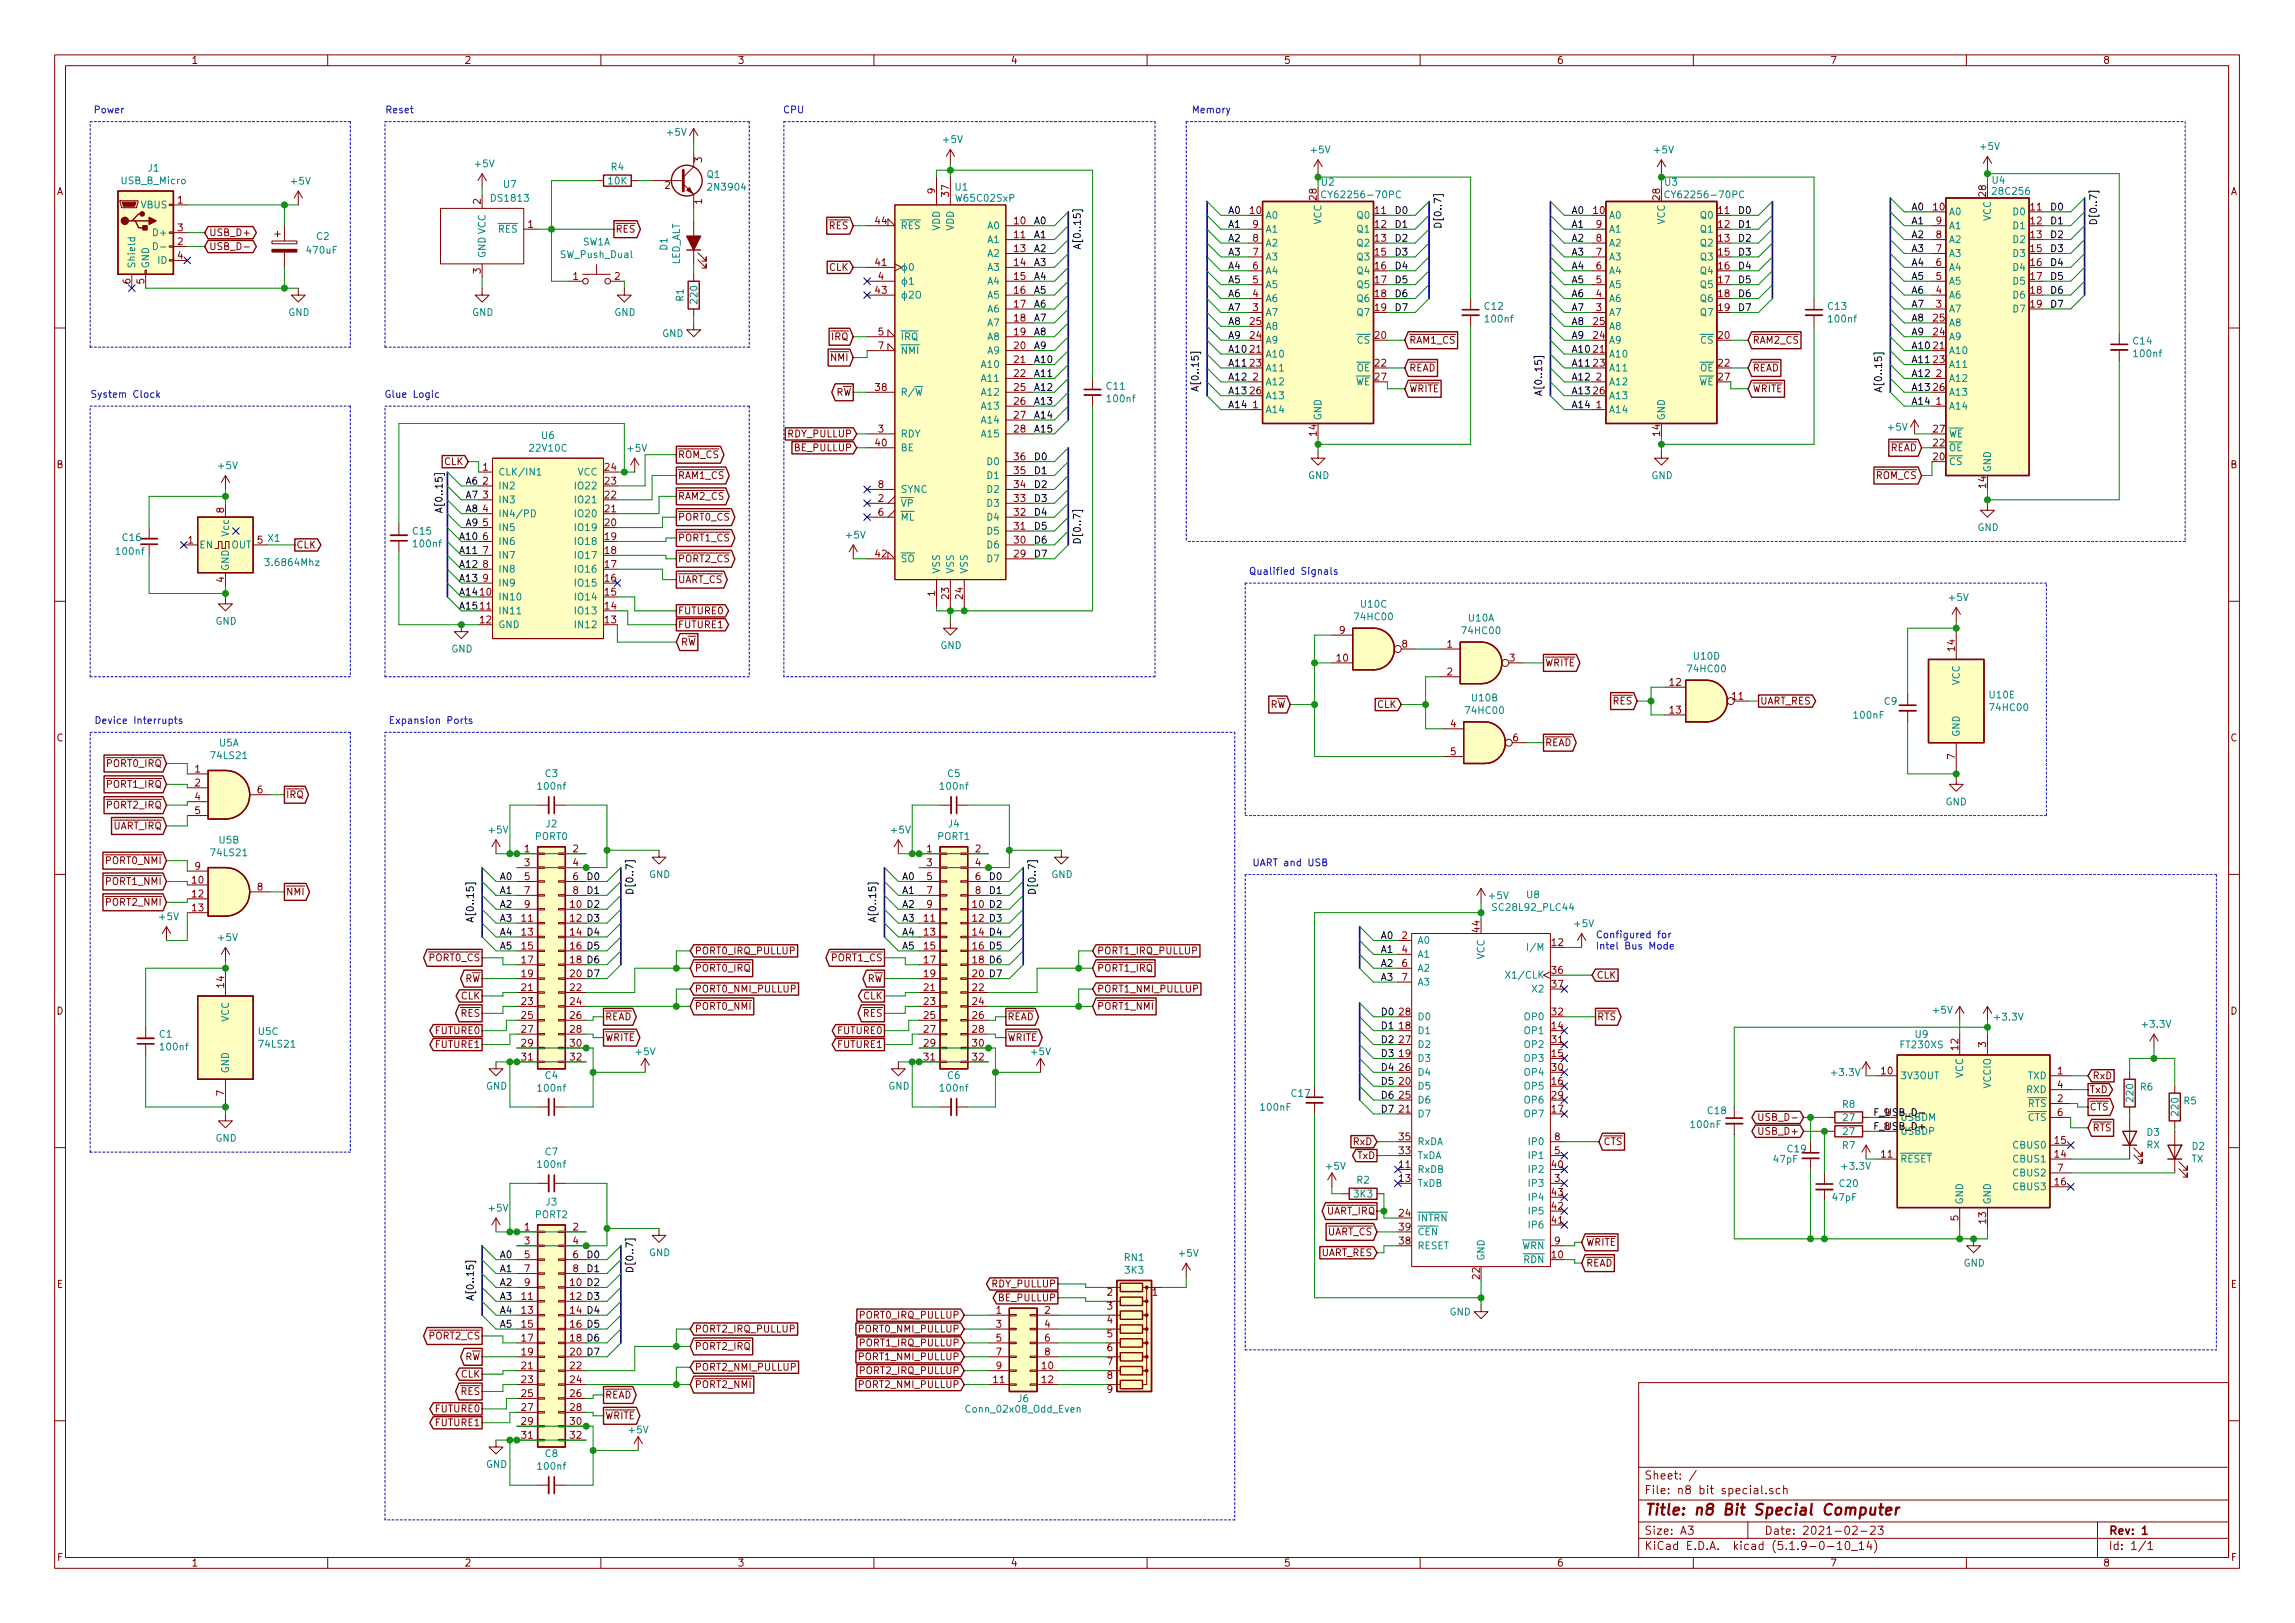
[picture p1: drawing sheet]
<svg xmlns="http://www.w3.org/2000/svg" width="420mm" height="297mm" viewBox="0 0 420 297" stroke-linecap="round" stroke-linejoin="round" font-family="sans-serif">
<defs><g id="words">
<text font-size="2.8" fill="#840000" x="301" y="277.3">Title: n8 Bit Special Computer</text>
<g font-size="2.1" fill="#840000">
<text x="301" y="273.5">File: n8 bit special.sch</text>
<text x="301" y="270.8">Sheet: /</text>
<text x="301" y="280.9">Size: A3</text>
<text x="323" y="280.9">Date: 2021-02-23</text>
<text x="386" y="280.9">Rev: 1</text>
<text x="301" y="283.7">KiCad E.D.A. kicad (5.1.9-0-10_14)</text>
<text x="386" y="283.7">Id: 1/1</text>
</g>
<g font-size="1.8" fill="#840000">
<text x="35" y="11.7">1</text>
<text x="85" y="11.7">2</text>
<text x="135" y="11.7">3</text>
<text x="185" y="11.7">4</text>
<text x="235" y="11.7">5</text>
<text x="285" y="11.7">6</text>
<text x="335" y="11.7">7</text>
<text x="385" y="11.7">8</text>
<text x="128.5" y="29.7" transform="rotate(-90 128.5 29.7)">3</text>
<text x="10.4" y="35.7">A</text>
<text x="121.7" y="34.6">2</text>
<text x="171.2" y="35.4" transform="rotate(-90 171.2 35.4)">9</text>
<text x="173.7" y="35.9" transform="rotate(-90 173.7 35.9)">37</text>
<text x="363.6" y="35.9" transform="rotate(-90 363.6 35.9)">28</text>
<text x="408.4" y="35.7">A</text>
<text x="32.5" y="37.2">1</text>
<text x="88" y="37.3" transform="rotate(-90 88 37.3)">2</text>
<text x="96.7" y="41.7">1</text>
<text x="128.5" y="37.3" transform="rotate(-90 128.5 37.3)">1</text>
<text x="151.8" y="41.9">RES</text>
<text x="160.3" y="41.1">44</text>
<text x="185.7" y="41.1">10</text>
<text x="228.9" y="39.2">10</text>
<text x="229.4" y="41.7">9</text>
<text x="241" y="36.6" transform="rotate(-90 241 36.6)">28</text>
<text x="251.8" y="39.2">11</text>
<text x="251.8" y="41.7">12</text>
<text x="291.8" y="39.2">10</text>
<text x="292.3" y="41.7">9</text>
<text x="303.9" y="36.6" transform="rotate(-90 303.9 36.6)">28</text>
<text x="314.6" y="39.2">11</text>
<text x="314.6" y="41.7">12</text>
<text x="354" y="38.5">10</text>
<text x="354.5" y="41.1">9</text>
<text x="371.8" y="38.5">11</text>
<text x="371.8" y="41.1">12</text>
<text x="32.5" y="44.9">2</text>
<text x="32.5" y="42.3">3</text>
<text x="32.5" y="47.4">4</text>
<text x="38.3" y="43.2">USB_D+</text>
<text x="38.3" y="45.8">USB_D-</text>
<text x="112.6" y="42.6">RES</text>
<text x="185.7" y="43.6">11</text>
<text x="185.7" y="46.1">13</text>
<text x="229.4" y="46.8">7</text>
<text x="229.4" y="44.2">8</text>
<text x="251.8" y="44.2">13</text>
<text x="251.8" y="46.8">15</text>
<text x="292.3" y="46.8">7</text>
<text x="292.3" y="44.2">8</text>
<text x="314.6" y="44.2">13</text>
<text x="314.6" y="46.8">15</text>
<text x="354.5" y="46.1">7</text>
<text x="354.5" y="43.6">8</text>
<text x="371.8" y="43.6">13</text>
<text x="371.8" y="46.1">15</text>
<text x="23.9" y="52" transform="rotate(-90 23.9 52)">6</text>
<text x="26.4" y="52" transform="rotate(-90 26.4 52)">5</text>
<text x="88" y="50" transform="rotate(-90 88 50)">3</text>
<text x="104.9" y="51.2">1</text>
<text x="112.5" y="51.2">2</text>
<text x="151.8" y="49.6">CLK</text>
<text x="160.3" y="48.7">41</text>
<text x="160.3" y="53.8">43</text>
<text x="160.8" y="51.2">4</text>
<text x="185.7" y="48.7">14</text>
<text x="185.7" y="51.2">15</text>
<text x="185.7" y="53.8">16</text>
<text x="229.4" y="51.9">5</text>
<text x="229.4" y="49.3">6</text>
<text x="251.8" y="49.3">16</text>
<text x="251.8" y="51.9">17</text>
<text x="292.3" y="51.9">5</text>
<text x="292.3" y="49.3">6</text>
<text x="314.6" y="49.3">16</text>
<text x="314.6" y="51.9">17</text>
<text x="354.5" y="53.8">4</text>
<text x="354.5" y="51.2">5</text>
<text x="354.5" y="48.7">6</text>
<text x="371.8" y="48.7">16</text>
<text x="371.8" y="51.2">17</text>
<text x="371.8" y="53.8">18</text>
<text x="185.7" y="56.3">17</text>
<text x="185.7" y="58.8">18</text>
<text x="228.9" y="59.5">25</text>
<text x="229.4" y="56.9">3</text>
<text x="229.4" y="54.4">4</text>
<text x="251.8" y="54.4">18</text>
<text x="251.8" y="56.9">19</text>
<text x="291.8" y="59.5">25</text>
<text x="292.3" y="56.9">3</text>
<text x="292.3" y="54.4">4</text>
<text x="314.6" y="54.4">18</text>
<text x="314.6" y="56.9">19</text>
<text x="354" y="58.8">25</text>
<text x="354.5" y="56.3">3</text>
<text x="371.8" y="56.3">19</text>
<text x="152.3" y="62.3">IRQ</text>
<text x="160.8" y="61.4">5</text>
<text x="160.8" y="63.9">7</text>
<text x="185.7" y="61.4">19</text>
<text x="185.7" y="63.9">20</text>
<text x="228.9" y="64.6">21</text>
<text x="228.9" y="62">24</text>
<text x="251.8" y="62">20</text>
<text x="258" y="62.9">RAM1_CS</text>
<text x="291.8" y="64.6">21</text>
<text x="291.8" y="62">24</text>
<text x="314.6" y="62">20</text>
<text x="320.8" y="62.9">RAM2_CS</text>
<text x="354" y="63.9">21</text>
<text x="354" y="61.4">24</text>
<text x="152.2" y="66.1">NMI</text>
<text x="160.3" y="71.5">38</text>
<text x="185.7" y="66.5">21</text>
<text x="185.7" y="69">22</text>
<text x="185.7" y="71.5">25</text>
<text x="228.9" y="67.1">23</text>
<text x="229.4" y="69.6">2</text>
<text x="251.8" y="67.1">22</text>
<text x="251.8" y="69.6">27</text>
<text x="258" y="71.8">WRITE</text>
<text x="258" y="68">READ</text>
<text x="291.8" y="67.1">23</text>
<text x="292.3" y="69.6">2</text>
<text x="314.6" y="67.1">22</text>
<text x="314.6" y="69.6">27</text>
<text x="320.8" y="71.8">WRITE</text>
<text x="320.8" y="68">READ</text>
<text x="354" y="66.5">23</text>
<text x="354" y="71.5">26</text>
<text x="354.5" y="69">2</text>
<text x="153" y="72.4">RW</text>
<text x="185.7" y="74.1">26</text>
<text x="185.7" y="76.6">27</text>
<text x="228.9" y="72.2">26</text>
<text x="229.4" y="74.7">1</text>
<text x="291.8" y="72.2">26</text>
<text x="292.3" y="74.7">1</text>
<text x="354.5" y="74.1">1</text>
<text x="124.1" y="83.9">ROM_CS</text>
<text x="144.3" y="80">RDY_PULLUP</text>
<text x="145.5" y="82.6">BE_PULLUP</text>
<text x="160.3" y="81.7">40</text>
<text x="160.8" y="79.2">3</text>
<text x="185.7" y="79.2">28</text>
<text x="241" y="79.7" transform="rotate(-90 241 79.7)">14</text>
<text x="303.9" y="79.7" transform="rotate(-90 303.9 79.7)">14</text>
<text x="346" y="82.6">READ</text>
<text x="354" y="81.7">22</text>
<text x="354" y="79.2">27</text>
<text x="10.4" y="85.7">B</text>
<text x="81.3" y="85.1">CLK</text>
<text x="88.4" y="86.1">1</text>
<text x="88.4" y="88.7">2</text>
<text x="110.8" y="88.7">23</text>
<text x="110.8" y="86.1">24</text>
<text x="124.1" y="87.7">RAM1_CS</text>
<text x="160.8" y="89.3">8</text>
<text x="185.7" y="89.3">34</text>
<text x="185.7" y="86.8">35</text>
<text x="185.7" y="84.2">36</text>
<text x="343.4" y="87.7">ROM_CS</text>
<text x="354" y="84.2">20</text>
<text x="363.6" y="89.3" transform="rotate(-90 363.6 89.3)">14</text>
<text x="408.4" y="85.7">B</text>
<text x="41" y="93.9" transform="rotate(-90 41 93.9)">8</text>
<text x="88.4" y="91.2">3</text>
<text x="88.4" y="93.8">4</text>
<text x="110.8" y="93.8">21</text>
<text x="110.8" y="91.2">22</text>
<text x="124.1" y="95.3">PORT0_CS</text>
<text x="124.1" y="91.5">RAM2_CS</text>
<text x="160.8" y="91.9">2</text>
<text x="160.8" y="94.4">6</text>
<text x="185.7" y="94.4">32</text>
<text x="185.7" y="91.9">33</text>
<text x="34.4" y="99.5">1</text>
<text x="54.2" y="100.4">CLK</text>
<text x="88.4" y="96.3">5</text>
<text x="88.4" y="98.8">6</text>
<text x="88.4" y="101.4">7</text>
<text x="110.8" y="101.4">18</text>
<text x="110.8" y="98.8">19</text>
<text x="110.8" y="96.3">20</text>
<text x="124.1" y="99.1">PORT1_CS</text>
<text x="185.7" y="99.5">30</text>
<text x="185.7" y="96.9">31</text>
<text x="41" y="106.6" transform="rotate(-90 41 106.6)">4</text>
<text x="88.4" y="103.9">8</text>
<text x="88.4" y="106.5">9</text>
<text x="110.8" y="106.5">16</text>
<text x="110.8" y="103.9">17</text>
<text x="124.1" y="106.7">UART_CS</text>
<text x="124.1" y="102.9">PORT2_CS</text>
<text x="160.3" y="102">42</text>
<text x="185.7" y="102">29</text>
<text x="87.9" y="109">10</text>
<text x="87.9" y="111.5">11</text>
<text x="110.8" y="111.5">14</text>
<text x="110.8" y="109">15</text>
<text x="124.1" y="112.4">FUTURE0</text>
<text x="171.2" y="109.1" transform="rotate(-90 171.2 109.1)">1</text>
<text x="173.7" y="109.6" transform="rotate(-90 173.7 109.6)">23</text>
<text x="176.3" y="109.6" transform="rotate(-90 176.3 109.6)">24</text>
<text x="87.9" y="114.1">12</text>
<text x="110.8" y="114.1">13</text>
<text x="124.1" y="115">FUTURE1</text>
<text x="124.6" y="118.1">RW</text>
<text x="245.3" y="116">9</text>
<text x="256.7" y="118.5">8</text>
<text x="264.9" y="118.5">1</text>
<text x="357.9" y="119.1" transform="rotate(-90 357.9 119.1)">14</text>
<text x="244.8" y="121.1">10</text>
<text x="264.9" y="123.6">2</text>
<text x="276.4" y="121.1">3</text>
<text x="282.8" y="122">WRITE</text>
<text x="305.7" y="125.5">12</text>
<text x="232.5" y="129.6">RW</text>
<text x="252.1" y="129.6">CLK</text>
<text x="295.3" y="128.9">RES</text>
<text x="305.7" y="130.6">13</text>
<text x="317.2" y="128.1">11</text>
<text x="322.2" y="128.9">UART_RES</text>
<text x="10.4" y="135.7">C</text>
<text x="265.6" y="133.1">4</text>
<text x="277" y="135.7">6</text>
<text x="282.8" y="136.6">READ</text>
<text x="408.4" y="135.7">C</text>
<text x="19.7" y="140.4">PORT0_IRQ</text>
<text x="35.7" y="141.4">1</text>
<text x="35.7" y="143.9">2</text>
<text x="265.6" y="138.2">5</text>
<text x="357.9" y="138.9" transform="rotate(-90 357.9 138.9)">7</text>
<text x="19.7" y="144.2">PORT1_IRQ</text>
<text x="19.7" y="148">PORT2_IRQ</text>
<text x="35.7" y="146.5">4</text>
<text x="35.7" y="149">5</text>
<text x="47.1" y="145.2">6</text>
<text x="52.3" y="146.1">IRQ</text>
<text x="20.7" y="151.8">UART_IRQ</text>
<text x="96" y="156">1</text>
<text x="104.9" y="156">2</text>
<text x="169.7" y="156">1</text>
<text x="178.6" y="156">2</text>
<text x="19.6" y="162">PORT1_NMI</text>
<text x="19.6" y="158.2">PORT0_NMI</text>
<text x="35.2" y="161.7">10</text>
<text x="35.7" y="159.2">9</text>
<text x="96" y="158.5">3</text>
<text x="96" y="161.1">5</text>
<text x="104.9" y="158.5">4</text>
<text x="104.9" y="161.1">6</text>
<text x="169.7" y="158.5">3</text>
<text x="169.7" y="161.1">5</text>
<text x="178.6" y="158.5">4</text>
<text x="178.6" y="161.1">6</text>
<text x="19.6" y="165.8">PORT2_NMI</text>
<text x="35.2" y="164.2">12</text>
<text x="35.2" y="166.8">13</text>
<text x="47.1" y="163">8</text>
<text x="52.3" y="163.9">NMI</text>
<text x="96" y="163.6">7</text>
<text x="96" y="166.2">9</text>
<text x="104.9" y="163.6">8</text>
<text x="169.7" y="163.6">7</text>
<text x="169.7" y="166.2">9</text>
<text x="178.6" y="163.6">8</text>
<text x="95.6" y="168.7">11</text>
<text x="95.6" y="171.2">13</text>
<text x="95.6" y="173.8">15</text>
<text x="169.2" y="168.7">11</text>
<text x="169.2" y="171.2">13</text>
<text x="169.2" y="173.8">15</text>
<text x="256.7" y="171.9">2</text>
<text x="270.9" y="170.5" transform="rotate(-90 270.9 170.5)">44</text>
<text x="284.1" y="173.1">12</text>
<text x="78.7" y="175.9">PORT0_CS</text>
<text x="85.1" y="179.7">RW</text>
<text x="95.6" y="176.3">17</text>
<text x="95.6" y="178.9">19</text>
<text x="127.2" y="177.8">PORT0_IRQ</text>
<text x="127.2" y="174.7">PORT0_IRQ_PULLUP</text>
<text x="152.3" y="175.9">PORT1_CS</text>
<text x="158.7" y="179.7">RW</text>
<text x="169.2" y="176.3">17</text>
<text x="169.2" y="178.9">19</text>
<text x="200.8" y="177.8">PORT1_IRQ</text>
<text x="200.8" y="174.7">PORT1_IRQ_PULLUP</text>
<text x="256.7" y="174.4">4</text>
<text x="256.7" y="176.9">6</text>
<text x="256.7" y="179.5">7</text>
<text x="284.1" y="178.2">36</text>
<text x="292.3" y="179.1">CLK</text>
<text x="10.4" y="185.7">D</text>
<text x="41" y="180.7" transform="rotate(-90 41 180.7)">14</text>
<text x="84.4" y="182.9">CLK</text>
<text x="95.6" y="181.4">21</text>
<text x="95.6" y="183.9">23</text>
<text x="104.4" y="181.4">22</text>
<text x="104.4" y="183.9">24</text>
<text x="127.2" y="184.8">PORT0_NMI</text>
<text x="127.2" y="181.6">PORT0_NMI_PULLUP</text>
<text x="158" y="182.9">CLK</text>
<text x="169.2" y="181.4">21</text>
<text x="169.2" y="183.9">23</text>
<text x="178.1" y="181.4">22</text>
<text x="178.1" y="183.9">24</text>
<text x="200.8" y="184.8">PORT1_NMI</text>
<text x="200.8" y="181.6">PORT1_NMI_PULLUP</text>
<text x="256.2" y="185.8">28</text>
<text x="284.1" y="185.8">32</text>
<text x="284.1" y="180.8">37</text>
<text x="408.4" y="185.7">D</text>
<text x="79.9" y="189.3">FUTURE0</text>
<text x="79.9" y="191.8">FUTURE1</text>
<text x="84.4" y="186.1">RES</text>
<text x="95.6" y="186.5">25</text>
<text x="95.6" y="189">27</text>
<text x="95.6" y="191.6">29</text>
<text x="104.4" y="186.5">26</text>
<text x="104.4" y="189">28</text>
<text x="104.4" y="191.6">30</text>
<text x="110.7" y="190.5">WRITE</text>
<text x="110.7" y="186.7">READ</text>
<text x="153.5" y="191.8">FUTURE1</text>
<text x="153.5" y="189.3">FUTURE0</text>
<text x="158" y="186.1">RES</text>
<text x="169.2" y="186.5">25</text>
<text x="169.2" y="189">27</text>
<text x="169.2" y="191.6">29</text>
<text x="178.1" y="186.5">26</text>
<text x="178.1" y="189">28</text>
<text x="178.1" y="191.6">30</text>
<text x="184.4" y="186.7">READ</text>
<text x="184.4" y="190.5">WRITE</text>
<text x="256.2" y="188.4">18</text>
<text x="256.2" y="190.9">27</text>
<text x="284.1" y="188.4">14</text>
<text x="284.1" y="190.9">31</text>
<text x="292.4" y="186.7">RTS</text>
<text x="363.6" y="191.7" transform="rotate(-90 363.6 191.7)">3</text>
<text x="95.6" y="194.1">31</text>
<text x="104.4" y="194.1">32</text>
<text x="169.2" y="194.1">31</text>
<text x="178.1" y="194.1">32</text>
<text x="256.2" y="193.5">19</text>
<text x="256.2" y="196">26</text>
<text x="284.1" y="193.5">15</text>
<text x="284.1" y="196">30</text>
<text x="344.5" y="196.6">10</text>
<text x="358.5" y="192.1" transform="rotate(-90 358.5 192.1)">12</text>
<text x="376.7" y="196.6">1</text>
<text x="383.1" y="197.5">RxD</text>
<text x="41" y="200.5" transform="rotate(-90 41 200.5)">7</text>
<text x="256.2" y="198.5">20</text>
<text x="256.2" y="203.6">21</text>
<text x="256.2" y="201.1">25</text>
<text x="284.1" y="198.5">16</text>
<text x="284.1" y="203.6">17</text>
<text x="284.1" y="201.1">29</text>
<text x="376.7" y="201.7">2</text>
<text x="376.7" y="199.2">4</text>
<text x="382.5" y="203.2">CTS</text>
<text x="382.5" y="200.1">TxD</text>
<text x="247.8" y="209.6">RxD</text>
<text x="256.2" y="208.7">35</text>
<text x="284.6" y="208.7">8</text>
<text x="293.5" y="209.6">CTS</text>
<text x="322.4" y="207.7">USB_D+</text>
<text x="322.8" y="205.1">USB_D-</text>
<text x="376.2" y="209.3">15</text>
<text x="376.7" y="204.3">6</text>
<text x="383.1" y="207">RTS</text>
<text x="248.5" y="212.1">TxD</text>
<text x="256.2" y="213.8">11</text>
<text x="256.2" y="211.2">33</text>
<text x="284.1" y="213.8">40</text>
<text x="284.6" y="211.2">5</text>
<text x="344.5" y="211.9">11</text>
<text x="376.2" y="211.9">14</text>
<text x="376.7" y="214.4">7</text>
<text x="256.2" y="216.3">13</text>
<text x="284.1" y="221.4">42</text>
<text x="284.1" y="218.9">43</text>
<text x="284.6" y="216.3">3</text>
<text x="376.2" y="217">16</text>
<text x="96" y="225.2">1</text>
<text x="96" y="227.7">3</text>
<text x="104.9" y="225.2">2</text>
<text x="104.9" y="227.7">4</text>
<text x="242.8" y="222.3">UART_IRQ</text>
<text x="243" y="226.1">UART_CS</text>
<text x="256.2" y="222.7">24</text>
<text x="256.2" y="227.7">38</text>
<text x="256.2" y="225.2">39</text>
<text x="284.1" y="223.9">41</text>
<text x="284.6" y="227.7">9</text>
<text x="358.5" y="223.4" transform="rotate(-90 358.5 223.4)">5</text>
<text x="363.6" y="223.9" transform="rotate(-90 363.6 223.9)">13</text>
<text x="96" y="230.3">5</text>
<text x="96" y="232.8">7</text>
<text x="104.9" y="230.3">6</text>
<text x="104.9" y="232.8">8</text>
<text x="241.8" y="229.9">UART_RES</text>
<text x="284.1" y="230.3">10</text>
<text x="290.3" y="231.8">READ</text>
<text x="290.3" y="228">WRITE</text>
<text x="10.4" y="235.7">E</text>
<text x="95.6" y="237.9">11</text>
<text x="96" y="235.4">9</text>
<text x="181.6" y="235.6">RDY_PULLUP</text>
<text x="182.9" y="238.2">BE_PULLUP</text>
<text x="202.7" y="237.1">2</text>
<text x="202.7" y="239.7">3</text>
<text x="211" y="237.1">1</text>
<text x="270.9" y="234" transform="rotate(-90 270.9 234)">22</text>
<text x="408.4" y="235.7">E</text>
<text x="78.7" y="245.1">PORT2_CS</text>
<text x="95.6" y="240.4">13</text>
<text x="95.6" y="243">15</text>
<text x="95.6" y="245.5">17</text>
<text x="127.2" y="243.9">PORT2_IRQ_PULLUP</text>
<text x="157.6" y="243.9">PORT0_NMI_PULLUP</text>
<text x="157.7" y="241.3">PORT0_IRQ_PULLUP</text>
<text x="182.4" y="240.4">1</text>
<text x="182.4" y="243">3</text>
<text x="182.4" y="245.5">5</text>
<text x="191.3" y="240.4">2</text>
<text x="191.3" y="243">4</text>
<text x="191.3" y="245.5">6</text>
<text x="202.7" y="242.2">4</text>
<text x="202.7" y="244.8">5</text>
<text x="85.1" y="249">RW</text>
<text x="95.6" y="248.1">19</text>
<text x="95.6" y="250.6">21</text>
<text x="104.4" y="250.6">22</text>
<text x="127.2" y="250.9">PORT2_NMI_PULLUP</text>
<text x="127.2" y="247.1">PORT2_IRQ</text>
<text x="157.6" y="249">PORT1_NMI_PULLUP</text>
<text x="157.7" y="251.5">PORT2_IRQ_PULLUP</text>
<text x="157.7" y="246.4">PORT1_IRQ_PULLUP</text>
<text x="182.4" y="248.1">7</text>
<text x="182.4" y="250.6">9</text>
<text x="190.8" y="250.6">10</text>
<text x="191.3" y="248.1">8</text>
<text x="202.7" y="247.3">6</text>
<text x="202.7" y="249.8">7</text>
<text x="84.4" y="252.1">CLK</text>
<text x="84.4" y="255.3">RES</text>
<text x="95.6" y="253.1">23</text>
<text x="95.6" y="255.7">25</text>
<text x="104.4" y="253.1">24</text>
<text x="104.4" y="255.7">26</text>
<text x="110.7" y="255.9">READ</text>
<text x="127.2" y="254">PORT2_NMI</text>
<text x="157.6" y="254">PORT2_NMI_PULLUP</text>
<text x="181.9" y="253.1">11</text>
<text x="190.8" y="253.1">12</text>
<text x="202.7" y="252.4">8</text>
<text x="202.7" y="254.9">9</text>
<text x="79.9" y="258.5">FUTURE0</text>
<text x="79.9" y="261">FUTURE1</text>
<text x="95.6" y="258.2">27</text>
<text x="95.6" y="260.8">29</text>
<text x="95.6" y="263.3">31</text>
<text x="104.4" y="258.2">28</text>
<text x="104.4" y="260.8">30</text>
<text x="104.4" y="263.3">32</text>
<text x="110.7" y="259.8">WRITE</text>
<text x="10.5" y="285.7">F</text>
<text x="35" y="286.7">1</text>
<text x="85" y="286.7">2</text>
<text x="135" y="286.7">3</text>
<text x="185" y="286.7">4</text>
<text x="235" y="286.7">5</text>
<text x="285" y="286.7">6</text>
<text x="335" y="286.7">7</text>
<text x="385" y="286.7">8</text>
<text x="408.5" y="285.7">F</text>
</g>
<g font-size="1.8" fill="#0000c2">
<text x="17.6" y="20.7">Power</text>
<text x="70.5" y="20.7">Reset</text>
<text x="143.6" y="20.7">CPU</text>
<text x="218.6" y="20.7">Memory</text>
<text x="16.5" y="72.8">System Clock</text>
<text x="71.5" y="72.8">Glue Logic</text>
<text x="228.6" y="105.2">Qualified Signals</text>
<text x="19.2" y="132.5">Device Interrupts</text>
<text x="71.1" y="132.5">Expansion Ports</text>
<text x="229.2" y="158.5">UART and USB</text>
<text x="292.1" y="171.7">Configured for</text>
<text x="292.1" y="173.8">Intel Bus Mode</text>
</g>
<g font-size="1.8" fill="#008484">
<text x="122.2" y="24.9">+5V</text>
<text x="172.8" y="26.2">+5V</text>
<text x="240.1" y="28.1">+5V</text>
<text x="302.9" y="28.1">+5V</text>
<text x="362.6" y="27.4">+5V</text>
<text x="22.3" y="33.7">USB_B_Micro</text>
<text x="27.2" y="31.4">J1</text>
<text x="53.4" y="33.8">+5V</text>
<text x="87" y="30.6">+5V</text>
<text x="92.2" y="34.4">U7</text>
<text x="111.4" y="33.7">10K</text>
<text x="111.9" y="31.2">R4</text>
<text x="129.5" y="32.6">Q1</text>
<text x="129.9" y="34.9">2N3904</text>
<text x="174.9" y="34.9">U1</text>
<text x="242" y="34">U2</text>
<text x="304.8" y="34">U3</text>
<text x="364.8" y="33.6">U4</text>
<text x="365.1" y="35.6">28C256</text>
<text x="25.8" y="38.1">VBUS</text>
<text x="90.1" y="36.9">DS1813</text>
<text x="164.8" y="41.9">RES</text>
<text x="175.2" y="36.9">W65C02SxP</text>
<text x="180.9" y="41.9">A0</text>
<text x="231.6" y="40">A0</text>
<text x="241.9" y="41.1" transform="rotate(-90 241.9 41.1)">VCC</text>
<text x="243" y="36.3">CY62256-70PC</text>
<text x="248.6" y="40">Q0</text>
<text x="294.5" y="40">A0</text>
<text x="304.8" y="41.1" transform="rotate(-90 304.8 41.1)">VCC</text>
<text x="305.8" y="36.3">CY62256-70PC</text>
<text x="311.5" y="40">Q0</text>
<text x="356.7" y="39.4">A0</text>
<text x="356.7" y="41.9">A1</text>
<text x="364.5" y="40.5" transform="rotate(-90 364.5 40.5)">VCC</text>
<text x="368.7" y="39.4">D0</text>
<text x="368.7" y="41.9">D1</text>
<text x="28.4" y="43.2">D+</text>
<text x="56.3" y="46.4">470uF</text>
<text x="58" y="43.9">C2</text>
<text x="88.9" y="47.3" transform="rotate(-90 88.9 47.3)">GND VCC</text>
<text x="91.2" y="42.6">RES</text>
<text x="102.7" y="47.2">SW_Push_Dual</text>
<text x="106.7" y="44.9">SW1A</text>
<text x="122.2" y="45.8" transform="rotate(-90 122.2 45.8)">D1</text>
<text x="172.1" y="42.3" transform="rotate(-90 172.1 42.3)">VDD</text>
<text x="174.6" y="42.3" transform="rotate(-90 174.6 42.3)">VDD</text>
<text x="180.9" y="44.5">A1</text>
<text x="180.9" y="47">A2</text>
<text x="231.6" y="47.7">A3</text>
<text x="231.6" y="45.1">A2</text>
<text x="231.6" y="42.6">A1</text>
<text x="248.6" y="42.6">Q1</text>
<text x="248.6" y="45.1">Q2</text>
<text x="248.6" y="47.7">Q3</text>
<text x="294.5" y="47.7">A3</text>
<text x="294.5" y="45.1">A2</text>
<text x="294.5" y="42.6">A1</text>
<text x="311.5" y="42.6">Q1</text>
<text x="311.5" y="45.1">Q2</text>
<text x="311.5" y="47.7">Q3</text>
<text x="356.7" y="47">A3</text>
<text x="356.7" y="44.5">A2</text>
<text x="368.7" y="44.5">D2</text>
<text x="368.7" y="47">D3</text>
<text x="24.8" y="49.2" transform="rotate(-90 24.8 49.2)">Shield</text>
<text x="27.3" y="49.2" transform="rotate(-90 27.3 49.2)">GND</text>
<text x="29" y="48.3">ID</text>
<text x="124.5" y="48.6" transform="rotate(-90 124.5 48.6)">LED_ALT</text>
<text x="164.8" y="52.1">1</text>
<text x="164.8" y="49.6">0</text>
<text x="180.9" y="49.6">A3</text>
<text x="180.9" y="52.1">A4</text>
<text x="231.6" y="52.7">A5</text>
<text x="231.6" y="50.2">A4</text>
<text x="248.6" y="50.2">Q4</text>
<text x="248.6" y="52.7">Q5</text>
<text x="294.5" y="52.7">A5</text>
<text x="294.5" y="50.2">A4</text>
<text x="311.5" y="50.2">Q4</text>
<text x="311.5" y="52.7">Q5</text>
<text x="356.7" y="52.1">A5</text>
<text x="356.7" y="49.6">A4</text>
<text x="368.7" y="49.6">D4</text>
<text x="368.7" y="52.1">D5</text>
<text x="52.8" y="57.8">GND</text>
<text x="86.4" y="57.8">GND</text>
<text x="112.5" y="57.8">GND</text>
<text x="125.1" y="55.1" transform="rotate(-90 125.1 55.1)">R1</text>
<text x="127.7" y="55.5" transform="rotate(-90 127.7 55.5)">220</text>
<text x="164.8" y="54.6">2O</text>
<text x="180.9" y="54.6">A5</text>
<text x="180.9" y="57.2">A6</text>
<text x="180.9" y="59.7">A7</text>
<text x="231.6" y="57.8">A7</text>
<text x="231.6" y="55.3">A6</text>
<text x="248.6" y="55.3">Q6</text>
<text x="248.6" y="57.8">Q7</text>
<text x="271.9" y="56.7">C12</text>
<text x="272.1" y="59">100nf</text>
<text x="294.5" y="57.8">A7</text>
<text x="294.5" y="55.3">A6</text>
<text x="311.5" y="55.3">Q6</text>
<text x="311.5" y="57.8">Q7</text>
<text x="334.7" y="56.7">C13</text>
<text x="334.9" y="59">100nf</text>
<text x="356.7" y="59.7">A8</text>
<text x="356.7" y="57.2">A7</text>
<text x="356.7" y="54.6">A6</text>
<text x="368.7" y="54.6">D6</text>
<text x="368.7" y="57.2">D7</text>
<text x="121.2" y="61.7">GND</text>
<text x="164.8" y="62.3">IRQ</text>
<text x="164.8" y="64.8">NMI</text>
<text x="180.9" y="62.3">A8</text>
<text x="180.9" y="64.8">A9</text>
<text x="231.6" y="65.4">A10</text>
<text x="231.6" y="62.9">A9</text>
<text x="231.6" y="60.4">A8</text>
<text x="248.5" y="62.9">CS</text>
<text x="294.5" y="65.4">A10</text>
<text x="294.5" y="62.9">A9</text>
<text x="294.5" y="60.4">A8</text>
<text x="311.4" y="62.9">CS</text>
<text x="356.7" y="64.8">A10</text>
<text x="356.7" y="62.3">A9</text>
<text x="390.6" y="63.1">C14</text>
<text x="390.8" y="65.4">100nf</text>
<text x="179.9" y="67.3">A10</text>
<text x="179.9" y="69.9">A11</text>
<text x="202.6" y="71.3">C11</text>
<text x="231.6" y="70.5">A12</text>
<text x="231.6" y="68">A11</text>
<text x="248.1" y="70.5">WE</text>
<text x="248.4" y="68">OE</text>
<text x="294.5" y="70.5">A12</text>
<text x="294.5" y="68">A11</text>
<text x="311" y="70.5">WE</text>
<text x="311.3" y="68">OE</text>
<text x="356.7" y="69.9">A12</text>
<text x="356.7" y="67.3">A11</text>
<text x="164.8" y="72.4">R/W</text>
<text x="179.9" y="72.4">A12</text>
<text x="179.9" y="75">A13</text>
<text x="179.9" y="77.5">A14</text>
<text x="202.9" y="73.6">100nf</text>
<text x="231.6" y="75.6">A14</text>
<text x="231.6" y="73.1">A13</text>
<text x="241.9" y="77" transform="rotate(-90 241.9 77)">GND</text>
<text x="294.5" y="75.6">A14</text>
<text x="294.5" y="73.1">A13</text>
<text x="304.8" y="77" transform="rotate(-90 304.8 77)">GND</text>
<text x="356.7" y="75">A14</text>
<text x="356.7" y="72.4">A13</text>
<text x="97.1" y="82.7">22V10C</text>
<text x="99.2" y="80.4">U6</text>
<text x="115" y="82.7">+5V</text>
<text x="164.8" y="80">RDY</text>
<text x="164.8" y="82.6">BE</text>
<text x="179.9" y="80">A15</text>
<text x="345.7" y="78.8">+5V</text>
<text x="356.7" y="82.6">OE</text>
<text x="356.7" y="80">WE</text>
<text x="40.1" y="85.9">+5V</text>
<text x="91.2" y="87">CLK/IN1</text>
<text x="91.2" y="89.6">IN2</text>
<text x="105.6" y="89.6">IO22</text>
<text x="105.7" y="87">VCC</text>
<text x="180.9" y="87.7">D1</text>
<text x="180.9" y="85.1">D0</text>
<text x="239.5" y="87.7">GND</text>
<text x="302.3" y="87.7">GND</text>
<text x="356.7" y="85.1">CS</text>
<text x="364.5" y="86.5" transform="rotate(-90 364.5 86.5)">GND</text>
<text x="91.2" y="92.1">IN3</text>
<text x="91.2" y="94.7">IN4/PD</text>
<text x="105.6" y="94.7">IO20</text>
<text x="105.6" y="92.1">IO21</text>
<text x="164.8" y="92.7">VP</text>
<text x="164.8" y="95.3">ML</text>
<text x="164.8" y="90.2">SYNC</text>
<text x="180.9" y="95.3">D4</text>
<text x="180.9" y="92.7">D3</text>
<text x="180.9" y="90.2">D2</text>
<text x="21.5" y="101.6">100nf</text>
<text x="22.5" y="99">C16</text>
<text x="36.4" y="100.4">EN</text>
<text x="41.9" y="98.1" transform="rotate(-90 41.9 98.1)">Vcc</text>
<text x="42.4" y="100.4">OUT</text>
<text x="47.1" y="99.5">5 X1</text>
<text x="75.6" y="97.9">C15</text>
<text x="75.9" y="100.2">100nf</text>
<text x="91.2" y="97.2">IN5</text>
<text x="91.2" y="99.7">IN6</text>
<text x="105.6" y="99.7">IO18</text>
<text x="105.6" y="97.2">IO19</text>
<text x="155" y="98.6">+5V</text>
<text x="180.9" y="100.4">D6</text>
<text x="180.9" y="97.8">D5</text>
<text x="362" y="97.2">GND</text>
<text x="41.9" y="104.6" transform="rotate(-90 41.9 104.6)">GND</text>
<text x="49" y="103.6">3.6864Mhz</text>
<text x="91.2" y="102.3">IN7</text>
<text x="91.2" y="104.8">IN8</text>
<text x="91.2" y="107.4">IN9</text>
<text x="105.6" y="107.4">IO15</text>
<text x="105.6" y="104.8">IO16</text>
<text x="105.6" y="102.3">IO17</text>
<text x="164.8" y="102.9">SO</text>
<text x="172.1" y="105.1" transform="rotate(-90 172.1 105.1)">VSS</text>
<text x="174.6" y="105.1" transform="rotate(-90 174.6 105.1)">VSS</text>
<text x="177.2" y="105.1" transform="rotate(-90 177.2 105.1)">VSS</text>
<text x="180.9" y="102.9">D7</text>
<text x="91.2" y="109.9">IN10</text>
<text x="91.2" y="112.4">IN11</text>
<text x="105.6" y="112.4">IO13</text>
<text x="105.6" y="109.9">IO14</text>
<text x="248.2" y="113.5">74HC00</text>
<text x="249.2" y="111.2">U10C</text>
<text x="268.9" y="113.8">U10A</text>
<text x="356.9" y="110">+5V</text>
<text x="39.4" y="114.3">GND</text>
<text x="82.6" y="119.4">GND</text>
<text x="91.2" y="115">GND</text>
<text x="105.7" y="115">IN12</text>
<text x="172.2" y="118.8">GND</text>
<text x="267.9" y="116.1">74HC00</text>
<text x="309.2" y="123">74HC00</text>
<text x="310.2" y="120.7">U10D</text>
<text x="358.8" y="125.4" transform="rotate(-90 358.8 125.4)">VCC</text>
<text x="268.6" y="130.7">74HC00</text>
<text x="269.5" y="128.4">U10B</text>
<text x="339.5" y="131.5">100nF</text>
<text x="345" y="129">C9</text>
<text x="364.3" y="127.8">U10E</text>
<text x="364.5" y="130.1">74HC00</text>
<text x="40.2" y="136.6">U5A</text>
<text x="358.8" y="134.9" transform="rotate(-90 358.8 134.9)">GND</text>
<text x="38.8" y="138.9">74LS21</text>
<text x="99.8" y="142.2">C3</text>
<text x="173.5" y="142.2">C5</text>
<text x="98.7" y="144.5">100nf</text>
<text x="172.3" y="144.5">100nf</text>
<text x="356.2" y="147.4">GND</text>
<text x="40.2" y="154.4">U5B</text>
<text x="89.6" y="152.5">+5V</text>
<text x="98" y="153.7">PORT0</text>
<text x="100" y="151.4">J2</text>
<text x="163.2" y="152.5">+5V</text>
<text x="171.7" y="153.7">PORT1</text>
<text x="173.7" y="151.4">J4</text>
<text x="38.8" y="156.7">74LS21</text>
<text x="118.8" y="160.7">GND</text>
<text x="192.5" y="160.7">GND</text>
<text x="272.7" y="164.6">+5V</text>
<text x="273.7" y="166.7">SC28L92_PLC44</text>
<text x="279.6" y="164.4">U8</text>
<text x="29.3" y="168.4">+5V</text>
<text x="40.1" y="172.2">+5V</text>
<text x="259.5" y="172.8">A0</text>
<text x="288.3" y="169.7">+5V</text>
<text x="259.5" y="175.3">A1</text>
<text x="259.5" y="177.8">A2</text>
<text x="271.8" y="175.6" transform="rotate(-90 271.8 175.6)">VCC</text>
<text x="276.5" y="179.1">X1/CLK</text>
<text x="280.4" y="174">I/M</text>
<text x="259.5" y="180.4">A3</text>
<text x="280.7" y="181.6">X2</text>
<text x="354" y="185.5">+5V</text>
<text x="29.2" y="189.9">C1</text>
<text x="41.9" y="187" transform="rotate(-90 41.9 187)">VCC</text>
<text x="47.3" y="189.4">U5C</text>
<text x="47.6" y="191.7">74LS21</text>
<text x="259.5" y="189.3">D1</text>
<text x="259.5" y="191.8">D2</text>
<text x="259.5" y="186.7">D0</text>
<text x="279.3" y="189.3">OP1</text>
<text x="279.3" y="191.8">OP2</text>
<text x="279.3" y="186.7">OP0</text>
<text x="348.1" y="191.9">FT230XS</text>
<text x="350.7" y="190">U9</text>
<text x="365.3" y="186.8">+3.3V</text>
<text x="392.4" y="188.1">+3.3V</text>
<text x="29.5" y="192.2">100nf</text>
<text x="41.9" y="196.5" transform="rotate(-90 41.9 196.5)">GND</text>
<text x="99.8" y="197.5">C4</text>
<text x="116.5" y="193.1">+5V</text>
<text x="173.5" y="197.5">C6</text>
<text x="188.9" y="193.1">+5V</text>
<text x="259.5" y="194.3">D3</text>
<text x="259.5" y="196.9">D4</text>
<text x="279.3" y="194.3">OP3</text>
<text x="279.3" y="196.9">OP4</text>
<text x="335.5" y="196.9">+3.3V</text>
<text x="347.9" y="197.5">3V3OUT</text>
<text x="359.4" y="197.3" transform="rotate(-90 359.4 197.3)">VCC</text>
<text x="371.2" y="197.5">TXD</text>
<text x="89" y="199.4">GND</text>
<text x="98.7" y="199.8">100nf</text>
<text x="162.6" y="199.4">GND</text>
<text x="172.3" y="199.8">100nf</text>
<text x="231" y="203.3">100nF</text>
<text x="236.5" y="200.7">C17</text>
<text x="259.5" y="199.4">D5</text>
<text x="259.5" y="202">D6</text>
<text x="279.3" y="199.4">OP5</text>
<text x="279.3" y="202">OP6</text>
<text x="312.7" y="203.9">C18</text>
<text x="337.3" y="202.8">R8</text>
<text x="364.5" y="199.2" transform="rotate(-90 364.5 199.2)">VCCIO</text>
<text x="371" y="200.1">RXD</text>
<text x="371.2" y="202.6">RTS</text>
<text x="390.6" y="201.5" transform="rotate(-90 390.6 201.5)">220</text>
<text x="391.9" y="199.6">R6</text>
<text x="399.8" y="202.1">R5</text>
<text x="39.4" y="209">GND</text>
<text x="259.5" y="204.5">D7</text>
<text x="259.5" y="209.6">RxDA</text>
<text x="279.3" y="204.5">OP7</text>
<text x="280.2" y="209.6">IP0</text>
<text x="309.7" y="206.5">100nF</text>
<text x="337.5" y="207.7">27</text>
<text x="337.5" y="205.2">27</text>
<text x="371.2" y="205.1">CTS</text>
<text x="393.1" y="207.9">D3</text>
<text x="398.8" y="204.1" transform="rotate(-90 398.8 204.1)">220</text>
<text x="98.7" y="213.8">100nf</text>
<text x="99.8" y="211.4">C7</text>
<text x="242.9" y="214.1">+5V</text>
<text x="259.5" y="214.7">RxDB</text>
<text x="259.5" y="212.1">TxDA</text>
<text x="280.2" y="214.7">IP2</text>
<text x="280.2" y="212.1">IP1</text>
<text x="324.8" y="212.8">47pF</text>
<text x="327.3" y="210.9">C19</text>
<text x="337.3" y="210.3">R7</text>
<text x="337.4" y="214.1">+3.3V</text>
<text x="347.9" y="212.8">RESET</text>
<text x="368.8" y="212.8">CBUS1</text>
<text x="368.8" y="210.2">CBUS0</text>
<text x="368.8" y="215.3">CBUS2</text>
<text x="393" y="210.2">RX</text>
<text x="401.2" y="212.7">TX</text>
<text x="401.3" y="210.4">D2</text>
<text x="89.6" y="221.8">+5V</text>
<text x="100" y="220.6">J3</text>
<text x="247.9" y="219.2">3K3</text>
<text x="248.4" y="216.6">R2</text>
<text x="259.5" y="217.2">TxDB</text>
<text x="280.2" y="217.2">IP3</text>
<text x="280.2" y="219.7">IP4</text>
<text x="335.6" y="219.8">47pF</text>
<text x="336.8" y="217.3">C20</text>
<text x="359.4" y="220.5" transform="rotate(-90 359.4 220.5)">GND</text>
<text x="364.5" y="220.5" transform="rotate(-90 364.5 220.5)">GND</text>
<text x="368.8" y="217.8">CBUS3</text>
<text x="98" y="222.9">PORT2</text>
<text x="259.5" y="223.6">INTRN</text>
<text x="259.5" y="226.1">CEN</text>
<text x="280.2" y="224.8">IP6</text>
<text x="280.2" y="222.3">IP5</text>
<text x="118.8" y="229.9">GND</text>
<text x="205.9" y="230.8">RN1</text>
<text x="206" y="233.1">3K3</text>
<text x="216" y="230">+5V</text>
<text x="259.5" y="228.6">RESET</text>
<text x="271.8" y="230.8" transform="rotate(-90 271.8 230.8)">GND</text>
<text x="278.6" y="228.6">WRN</text>
<text x="279" y="231.2">RDN</text>
<text x="359.5" y="231.8">GND</text>
<text x="265.4" y="240.8">GND</text>
<text x="186.4" y="256.6">J6</text>
<text x="115.2" y="262.3">+5V</text>
<text x="177.3" y="258.5">Conn_02x08_Odd_Even</text>
<text x="89" y="268.6">GND</text>
<text x="98.7" y="269">100nf</text>
<text x="99.8" y="266.7">C8</text>
</g>
<g font-size="1.8">
<text x="189.2" y="41.1">A0</text>
<text x="224.8" y="41.7">A1</text>
<text x="224.8" y="39.2">A0</text>
<text x="255.3" y="39.2">D0</text>
<text x="255.3" y="41.7">D1</text>
<text x="263.9" y="41.9" transform="rotate(-90 263.9 41.9)">D[0..7]</text>
<text x="287.7" y="41.7">A1</text>
<text x="287.7" y="39.2">A0</text>
<text x="318.1" y="41.7">D1</text>
<text x="318.1" y="39.2">D0</text>
<text x="349.9" y="41.1">A1</text>
<text x="349.9" y="38.5">A0</text>
<text x="375.3" y="41.1">D1</text>
<text x="375.3" y="38.5">D0</text>
<text x="383.9" y="41.3" transform="rotate(-90 383.9 41.3)">D[0..7]</text>
<text x="189.2" y="46.1">A2</text>
<text x="189.2" y="43.6">A1</text>
<text x="197.9" y="45.8" transform="rotate(-90 197.9 45.8)">A[0..15]</text>
<text x="224.8" y="46.8">A3</text>
<text x="224.8" y="44.2">A2</text>
<text x="255.3" y="44.2">D2</text>
<text x="255.3" y="46.8">D3</text>
<text x="287.7" y="46.8">A3</text>
<text x="287.7" y="44.2">A2</text>
<text x="318.1" y="46.8">D3</text>
<text x="318.1" y="44.2">D2</text>
<text x="349.9" y="46.1">A3</text>
<text x="349.9" y="43.6">A2</text>
<text x="375.3" y="46.1">D3</text>
<text x="375.3" y="43.6">D2</text>
<text x="189.2" y="53.8">A5</text>
<text x="189.2" y="51.2">A4</text>
<text x="189.2" y="48.7">A3</text>
<text x="224.8" y="51.9">A5</text>
<text x="224.8" y="49.3">A4</text>
<text x="255.3" y="49.3">D4</text>
<text x="255.3" y="51.9">D5</text>
<text x="287.7" y="51.9">A5</text>
<text x="287.7" y="49.3">A4</text>
<text x="318.1" y="51.9">D5</text>
<text x="318.1" y="49.3">D4</text>
<text x="349.9" y="53.8">A6</text>
<text x="349.9" y="51.2">A5</text>
<text x="349.9" y="48.7">A4</text>
<text x="375.3" y="53.8">D6</text>
<text x="375.3" y="51.2">D5</text>
<text x="375.3" y="48.7">D4</text>
<text x="189.2" y="58.8">A7</text>
<text x="189.2" y="56.3">A6</text>
<text x="224.8" y="59.5">A8</text>
<text x="224.8" y="56.9">A7</text>
<text x="224.8" y="54.4">A6</text>
<text x="255.3" y="54.4">D6</text>
<text x="255.3" y="56.9">D7</text>
<text x="287.7" y="59.5">A8</text>
<text x="287.7" y="56.9">A7</text>
<text x="287.7" y="54.4">A6</text>
<text x="318.1" y="56.9">D7</text>
<text x="318.1" y="54.4">D6</text>
<text x="349.9" y="58.8">A8</text>
<text x="349.9" y="56.3">A7</text>
<text x="375.3" y="56.3">D7</text>
<text x="189.2" y="63.9">A9</text>
<text x="189.2" y="61.4">A8</text>
<text x="224.8" y="64.6">A10</text>
<text x="224.8" y="62">A9</text>
<text x="287.7" y="64.6">A10</text>
<text x="287.7" y="62">A9</text>
<text x="349.9" y="63.9">A10</text>
<text x="349.9" y="61.4">A9</text>
<text x="189.2" y="71.5">A12</text>
<text x="189.2" y="69">A11</text>
<text x="189.2" y="66.5">A10</text>
<text x="219.5" y="71.8" transform="rotate(-90 219.5 71.8)">A[0..15]</text>
<text x="224.8" y="69.6">A12</text>
<text x="224.8" y="67.1">A11</text>
<text x="282.3" y="71.2" transform="rotate(-90 282.3 71.2)">A[0..15]</text>
<text x="287.7" y="69.6">A12</text>
<text x="287.7" y="67.1">A11</text>
<text x="344.6" y="70.6" transform="rotate(-90 344.6 70.6)">A[0..15]</text>
<text x="349.9" y="71.5">A13</text>
<text x="349.9" y="69">A12</text>
<text x="349.9" y="66.5">A11</text>
<text x="189.2" y="76.6">A14</text>
<text x="189.2" y="74.1">A13</text>
<text x="224.8" y="74.7">A14</text>
<text x="224.8" y="72.2">A13</text>
<text x="287.7" y="74.7">A14</text>
<text x="287.7" y="72.2">A13</text>
<text x="349.9" y="74.1">A14</text>
<text x="189.2" y="79.2">A15</text>
<text x="85.4" y="88.7">A6</text>
<text x="189.2" y="89.3">D2</text>
<text x="189.2" y="86.8">D1</text>
<text x="189.2" y="84.2">D0</text>
<text x="81" y="94" transform="rotate(-90 81 94)">A[0..15]</text>
<text x="85.4" y="93.8">A8</text>
<text x="85.4" y="91.2">A7</text>
<text x="189.2" y="94.4">D4</text>
<text x="189.2" y="91.9">D3</text>
<text x="84.4" y="98.8">A10</text>
<text x="84.4" y="101.4">A11</text>
<text x="85.4" y="96.3">A9</text>
<text x="189.2" y="99.5">D6</text>
<text x="189.2" y="96.9">D5</text>
<text x="197.9" y="99.7" transform="rotate(-90 197.9 99.7)">D[0..7]</text>
<text x="84.4" y="103.9">A12</text>
<text x="84.4" y="106.5">A13</text>
<text x="189.2" y="102">D7</text>
<text x="84.4" y="109">A14</text>
<text x="84.4" y="111.5">A15</text>
<text x="91.4" y="161.1">A0</text>
<text x="107.3" y="161.1">D0</text>
<text x="165.1" y="161.1">A0</text>
<text x="181" y="161.1">D0</text>
<text x="91.4" y="163.6">A1</text>
<text x="91.4" y="166.2">A2</text>
<text x="104.4" y="166.2">10 D2</text>
<text x="107.3" y="163.6">D1</text>
<text x="116" y="163.9" transform="rotate(-90 116 163.9)">D[0..7]</text>
<text x="165.1" y="166.2">A2</text>
<text x="165.1" y="163.6">A1</text>
<text x="178.1" y="166.2">10 D2</text>
<text x="181" y="163.6">D1</text>
<text x="189.6" y="163.9" transform="rotate(-90 189.6 163.9)">D[0..7]</text>
<text x="86.7" y="168.9" transform="rotate(-90 86.7 168.9)">A[0..15]</text>
<text x="91.4" y="168.7">A3</text>
<text x="91.4" y="171.2">A4</text>
<text x="91.4" y="173.8">A5</text>
<text x="104.4" y="168.7">12 D3</text>
<text x="104.4" y="171.2">14 D4</text>
<text x="104.4" y="173.8">16 D5</text>
<text x="160.4" y="168.9" transform="rotate(-90 160.4 168.9)">A[0..15]</text>
<text x="165.1" y="173.8">A5</text>
<text x="165.1" y="171.2">A4</text>
<text x="165.1" y="168.7">A3</text>
<text x="178.1" y="168.7">12 D3</text>
<text x="178.1" y="171.2">14 D4</text>
<text x="178.1" y="173.8">16 D5</text>
<text x="252.7" y="171.9">A0</text>
<text x="104.4" y="176.3">18 D6</text>
<text x="104.4" y="178.9">20 D7</text>
<text x="178.1" y="176.3">18 D6</text>
<text x="178.1" y="178.9">20 D7</text>
<text x="252.7" y="179.5">A3</text>
<text x="252.7" y="176.9">A2</text>
<text x="252.7" y="174.4">A1</text>
<text x="252.7" y="185.8">D0</text>
<text x="252.7" y="190.9">D2</text>
<text x="252.7" y="188.4">D1</text>
<text x="252.7" y="196">D4</text>
<text x="252.7" y="193.5">D3</text>
<text x="252.7" y="203.6">D7</text>
<text x="252.7" y="201.1">D6</text>
<text x="252.7" y="198.5">D5</text>
<text x="342.9" y="204.3">F_USB_D-</text>
<text x="342.9" y="206.8">F_USB_D+</text>
<text x="345" y="206.8">8</text>
<text x="345" y="204.3">9</text>
<text x="347.9" y="207.7">USBDP</text>
<text x="347.9" y="205.1">USBDM</text>
<text x="91.4" y="232.8">A1</text>
<text x="91.4" y="230.3">A0</text>
<text x="107.3" y="230.3">D0</text>
<text x="107.3" y="232.8">D1</text>
<text x="116" y="233.1" transform="rotate(-90 116 233.1)">D[0..7]</text>
<text x="86.7" y="238.2" transform="rotate(-90 86.7 238.2)">A[0..15]</text>
<text x="91.4" y="237.9">A3</text>
<text x="91.4" y="235.4">A2</text>
<text x="104.4" y="235.4">10 D2</text>
<text x="104.4" y="237.9">12 D3</text>
<text x="91.4" y="243">A5</text>
<text x="91.4" y="240.4">A4</text>
<text x="104.4" y="240.4">14 D4</text>
<text x="104.4" y="243">16 D5</text>
<text x="104.4" y="245.5">18 D6</text>
<text x="104.4" y="248.1">20 D7</text>
</g>
</g></defs>
<g fill="none" stroke="#840000" stroke-width=".18">
<path d="M10 10h400v277h-400zM12 12h396v273.1h-396zM60 10v2M110 10v2M160 10v2M210 10v2M260 10v2M310 10v2M360 10v2M22 36.7h3.3v.3l-.3 1h-2.8zM31 37.4h.7v.2h-.7zM31.7 37.5h2.6"/>
<path d="M54.6 35l-.8 1.2M54.6 35v2.5M54.6 35l.8 1.2M80.6 38.1h15.3v10.2h-15.3zM88.3 31.8v2.5M88.3 35.6v2.5M88.3 31.8l-.8 1.3M88.3 31.8l.7 1.3M109.2 33.1h1.3M115.6 33.1h1.2M119.4 33.1h5.7M125.1 33.7l1.9 1.9v2.5"/>
<path d="M127 23.5l-.8 1.3M127 23.5v2.6M127 28v2.5l-1.9 1.9M127 23.5l.8 1.3M163.8 37.5h20.3v68.6h-20.3zM171.4 32.4v5.1M174 27.3v2.6M174 32.4v5.1M174 27.3l-.8 1.3M174 27.3l.8 1.3M241.3 29.2l-.8 1.3M241.3 29.2v2.6"/>
<path d="M241.3 29.2l.8 1.3M304.2 29.2l-.8 1.3M304.2 29.2v2.6M304.2 29.2l.7 1.3M363.9 28.6v2.6M363.9 28.6l-.8 1.3M363.9 28.6l.7 1.3M24.1 50.2v2.5M26.5 49.4h.3v.8h-.3zM26.7 50.2v2.5M31 47.5h.7v.3h-.7zM31 45h.7v.2h-.7z"/>
<path d="M31 42.5h.7v.2h-.7zM31.7 45.1h2.6M31.7 42.6h2.6M31.7 47.7h2.6M44.7 45.2h.9M49.8 44.1h4.6v.5h-4.6zM50.3 42.8h1M50.8 42.3v1M52.1 41.3v2.8M52.1 46.1v2.8M54.6 52.7v1.3h1.3l-1.3 1.3-1.3-1.3h1.3M88.3 52.7v1.3h1.2l-1.2 1.3-1.3-1.3h1.3"/>
<path d="M88.3 48.3v2.5M95.9 41.9h2.5M104.1 51.5h2.6M106.7 50.2h5.1M109.2 48.4v1.8M111.8 51.5h2.5M114.3 52.7v1.3h1.3l-1.3 1.3-1.3-1.3h1.3M127 59.1v1.3h1.3l-1.3 1.2-1.3-1.2h1.3M127 40.7v7.6M127 50.2v1.3M127 56.6v1.2M127.8 47.5l1.5 1.6v-.8v.8h-.8"/>
<path d="M127.8 46.3l1.5 1.5v-.8v.8h-.8M158.7 41.3h5.1l-1.2-1.3v1.3M158.7 51.5h5.1M158.7 48.9h5.1M158.7 54h5.1M163.8 48.3l1.3 .6-1.3 .7M184.1 51.5h5.1M184.1 41.3h5.1M184.1 43.9h5.1M184.1 46.4h5.1M184.1 48.9h5.1M184.1 54h5.1"/>
<path d="M184.1 56.6h5.1M184.1 59.1h5.1M228.6 41.9h2.5M228.6 57.2h2.5M228.6 54.6h2.5M228.6 52.1h2.5M228.6 49.6h2.5M228.6 47h2.5M228.6 44.5h2.5M269.2 54.6v2.1M269.2 57.7v2M291.5 41.9h2.5"/>
<path d="M291.5 57.2h2.5M291.5 54.6h2.5M291.5 52.1h2.5M291.5 49.6h2.5M291.5 47h2.5M291.5 44.5h2.5M332.1 54.6v2.1M332.1 57.7v2M353.7 51.5h2.5M353.7 41.3h2.5M353.7 43.9h2.5M353.7 46.4h2.5"/>
<path d="M353.7 48.9h2.5M353.7 54h2.5M353.7 56.6h2.5M10 60h2M158.7 61.6h5.1l-1.2-1.2v1.2M158.7 64.2h5.1l-1.2-1.3v1.3M158.7 71.8h5.1M158.7 79.4h5.1M184.1 61.6h5.1M184.1 64.2h5.1M184.1 66.7h5.1M184.1 69.3h5.1"/>
<path d="M184.1 71.8h5.1M184.1 74.3h5.1M184.1 76.9h5.1M184.1 79.4h5.1M200 69.3v2M200 72.3v2M228.6 75h2.5M228.6 69.9h2.5M291.5 75h2.5M291.5 69.9h2.5M350.5 76.9l-.7 1.2M350.5 76.9v2.5"/>
<path d="M350.5 76.9l.8 1.2M353.7 69.3h2.5M353.7 74.3h2.5M388 61v2M388 64v2.1M408 60h2M27.3 96.6v2M27.3 99.6v2M33.7 99.7h2.5M41.3 87l-.8 1.3M41.3 87v2.6M41.3 92.1v2.6"/>
<path d="M41.3 87l.7 1.3M46.4 99.7h2.5M73 95.9v2.1M73 99v2M87.6 86.4h2.6M87.6 88.9h2.6M87.6 91.5h2.6M87.6 94h2.6M87.6 96.6h2.6M87.6 99.1h2.6M90.2 83.9h20.3v33h-20.3zM116.2 83.9l-.8 1.2"/>
<path d="M116.2 83.9v2.5M116.2 83.9l.8 1.2M156.2 99.7l-.8 1.3M156.2 99.7v2.6M156.2 99.7l.8 1.3M158.7 92.1h5.1M158.7 94.7h5.1M158.7 89.6h5.1M158.7 82h5.1M163.8 90.8l-1.2 1.3M163.8 93.4l-1.2 1.3M184.1 99.7h5.1"/>
<path d="M184.1 92.1h5.1M184.1 97.2h5.1M184.1 94.7h5.1M184.1 89.6h5.1M184.1 87h5.1M184.1 84.5h5.1M241.3 82.6v1.3h1.3l-1.3 1.2-1.3-1.2h1.3M304.2 82.6v1.3h1.2l-1.2 1.2-1.3-1.2h1.3M363.9 92.1v1.3h1.2l-1.2 1.3-1.3-1.3h1.3M10 110h2M39.4 100.4h.6v-1.3h.6v1.3h.7v-1.3h.6v1.3M41.3 109.3v1.2h1.2l-1.2 1.3-1.3-1.3h1.3"/>
<path d="M41.3 104.8v2.6M84.5 114.3v1.3h1.2l-1.2 1.3-1.3-1.3h1.3M87.6 101.6h2.6M87.6 104.2h2.6M87.6 106.7h2.6M158.7 102.3h5.1l-1.2-1.3v1.3M171.4 106.1v5.1M174 113.7v1.3h1.3l-1.3 1.2-1.3-1.2h1.3M174 106.1v5.1M176.5 106.1v5.1M184.1 102.3h5.1M243.8 116.2h3.8"/>
<path d="M256.5 118.8h2.6M263.5 118.8h3.8M358.1 111.2l-.7 1.2M358.1 111.2v2.5M358.1 115.6v5.1M358.1 111.2l.8 1.2M408 110h2M243.8 121.3h3.8M263.5 123.9h3.8M264.2 133.4h3.8M264.2 138.5h3.8M276.2 121.3h2.6"/>
<path d="M276.9 135.9h2.5M304.8 125.8h3.8M304.8 130.8h3.8M317.5 128.3h2.5M349.2 127v2.1M349.2 130.1v2M358.1 135.9v5.1M34.3 141.6h3.8M34.3 144.2h3.8M34.3 146.7h3.8M34.3 149.3h3.8M34.3 159.4h3.8"/>
<path d="M45.7 145.5h3.8M90.8 153.7l-.8 1.3M90.8 153.7v2.5M90.8 153.7l.8 1.3M94.6 156.2h3.8M94.6 158.8h3.8M98.4 158.7h1.3v.2h-1.3zM98.4 156.1h1.3v.3h-1.3zM98.4 147.4h2.1M101.5 147.4h2M102.2 158.7h1.3v.2h-1.3zM102.2 156.1h1.3v.3h-1.3z"/>
<path d="M103.5 156.2h3.8M103.5 158.8h3.8M120.6 155.6v1.3h1.3l-1.3 1.3-1.2-1.3h1.2M164.5 153.7l-.8 1.3M164.5 153.7v2.5M164.5 153.7l.7 1.3M168.3 156.2h3.8M168.3 158.8h3.8M172.1 158.7h1.3v.2h-1.3zM172.1 156.1h1.3v.3h-1.3zM172.1 147.4h2M175.1 147.4h2.1"/>
<path d="M175.9 158.7h1.3v.2h-1.3zM175.9 156.1h1.3v.3h-1.3zM177.2 156.2h3.8M177.2 158.8h3.8M194.3 155.6v1.3h1.3l-1.3 1.3-1.3-1.3h1.3M358.1 142.3v1.2h1.3l-1.3 1.3-1.2-1.3h1.2M10 160h2M30.5 169.6l-.8 1.3M30.5 169.6v2.5M30.5 169.6l.7 1.3M34.3 162h3.8M34.3 164.5h3.8"/>
<path d="M34.3 167h3.8M41.3 173.4v2.5M41.3 177.2v5.1M41.3 173.4l-.8 1.3M41.3 173.4l.7 1.3M45.7 163.2h3.8M94.6 166.4h3.8M94.6 168.9h3.8M94.6 171.5h3.8M94.6 174h3.8M94.6 176.6h3.8M94.6 179.1h3.8"/>
<path d="M94.6 161.3h3.8M94.6 163.9h3.8M98.4 179h1.3v.2h-1.3zM98.4 176.4h1.3v.3h-1.3zM98.4 171.4h1.3v.2h-1.3zM98.4 168.8h1.3v.3h-1.3zM98.4 166.3h1.3v.2h-1.3zM98.4 163.7h1.3v.3h-1.3zM98.4 173.9h1.3v.3h-1.3zM98.4 161.2h1.3v.3h-1.3zM102.2 179h1.3v.2h-1.3zM102.2 176.4h1.3v.3h-1.3z"/>
<path d="M102.2 171.4h1.3v.2h-1.3zM102.2 168.8h1.3v.3h-1.3zM102.2 166.3h1.3v.2h-1.3zM102.2 163.7h1.3v.3h-1.3zM102.2 173.9h1.3v.3h-1.3zM102.2 161.2h1.3v.3h-1.3zM103.5 166.4h3.8M103.5 168.9h3.8M103.5 171.5h3.8M103.5 174h3.8M103.5 176.6h3.8M103.5 179.1h3.8"/>
<path d="M103.5 161.3h3.8M103.5 163.9h3.8M168.3 166.4h3.8M168.3 168.9h3.8M168.3 171.5h3.8M168.3 174h3.8M168.3 176.6h3.8M168.3 179.1h3.8M168.3 161.3h3.8M168.3 163.9h3.8M172.1 179h1.3v.2h-1.3zM172.1 176.4h1.3v.3h-1.3z"/>
<path d="M172.1 171.4h1.3v.2h-1.3zM172.1 168.8h1.3v.3h-1.3zM172.1 166.3h1.3v.2h-1.3zM172.1 163.7h1.3v.3h-1.3zM172.1 173.9h1.3v.3h-1.3zM172.1 161.2h1.3v.3h-1.3zM175.9 179h1.3v.2h-1.3zM175.9 176.4h1.3v.3h-1.3zM175.9 171.4h1.3v.2h-1.3zM175.9 168.8h1.3v.3h-1.3zM175.9 166.3h1.3v.2h-1.3zM175.9 163.7h1.3v.3h-1.3z"/>
<path d="M175.9 173.9h1.3v.3h-1.3zM175.9 161.2h1.3v.3h-1.3zM177.2 166.4h3.8M177.2 168.9h3.8M177.2 171.5h3.8M177.2 174h3.8M177.2 176.6h3.8M177.2 179.1h3.8M177.2 161.3h3.8M177.2 163.9h3.8M255.9 172.1h2.5M255.9 174.7h2.5"/>
<path d="M255.9 177.2h2.5M255.9 179.7h2.5M258.4 170.9h25.4v60.9h-25.4zM271.1 162.6l-.7 1.3M271.1 162.6v2.5M271.1 162.6l.8 1.3M283.8 177.8l-1.2 .7 1.2 .6M289.6 170.9l-.8 1.2M289.6 170.9v2.5M289.6 170.9l.7 1.2M408 160h2M26.7 188v2"/>
<path d="M26.7 191v2.1M41.3 197.5v5.1M90.8 194.3v1.3h1.3l-1.3 1.3-1.3-1.3h1.3M94.6 181.6h3.8M94.6 184.2h3.8M94.6 186.7h3.8M94.6 189.3h3.8M94.6 191.8h3.8M94.6 194.3h3.8M98.4 181.5h1.3v.3h-1.3zM98.4 184.1h1.3v.2h-1.3zM98.4 186.6h1.3v.3h-1.3z"/>
<path d="M98.4 189.1h1.3v.3h-1.3zM98.4 191.7h1.3v.2h-1.3zM98.4 194.2h1.3v.3h-1.3zM102.2 181.5h1.3v.3h-1.3zM102.2 184.1h1.3v.2h-1.3zM102.2 186.6h1.3v.3h-1.3zM102.2 189.1h1.3v.3h-1.3zM102.2 191.7h1.3v.2h-1.3zM102.2 194.2h1.3v.3h-1.3zM103.5 181.6h3.8M103.5 184.2h3.8M103.5 186.7h3.8"/>
<path d="M103.5 189.3h3.8M103.5 191.8h3.8M103.5 194.3h3.8M118.1 193.7l-.8 1.3M118.1 193.7v2.6M118.1 193.7l.8 1.3M164.5 194.3v1.3h1.2l-1.2 1.3-1.3-1.3h1.3M168.3 181.6h3.8M168.3 184.2h3.8M168.3 186.7h3.8M168.3 189.3h3.8M168.3 191.8h3.8"/>
<path d="M168.3 194.3h3.8M172.1 181.5h1.3v.3h-1.3zM172.1 184.1h1.3v.2h-1.3zM172.1 186.6h1.3v.3h-1.3zM172.1 189.1h1.3v.3h-1.3zM172.1 191.7h1.3v.2h-1.3zM172.1 194.2h1.3v.3h-1.3zM175.9 181.5h1.3v.3h-1.3zM175.9 184.1h1.3v.2h-1.3zM175.9 186.6h1.3v.3h-1.3zM175.9 189.1h1.3v.3h-1.3zM175.9 191.7h1.3v.2h-1.3z"/>
<path d="M175.9 194.2h1.3v.3h-1.3zM177.2 181.6h3.8M177.2 184.2h3.8M177.2 186.7h3.8M177.2 189.3h3.8M177.2 191.8h3.8M177.2 194.3h3.8M190.5 193.7l-.8 1.3M190.5 193.7v2.6M190.5 193.7l.8 1.3M240.7 198.8v2M341.6 194.3v2.6"/>
<path d="M341.6 194.3l-.7 1.3M341.6 194.3l.8 1.3M343.5 196.9h3.8M358.8 184.2v2.5M358.8 189.3v3.8M358.8 184.2l-.8 1.3M358.8 184.2l.7 1.3M363.9 184.2v2.5M363.9 189.3v3.8M363.9 184.2l-.8 1.3M363.9 184.2l.7 1.3M375.3 196.9h3.8"/>
<path d="M375.3 199.4h3.8M389.9 196.3v1.2M394.3 189.3l-.7 1.2M394.3 189.3v2.5M394.3 189.3l.8 1.2M398.1 198.8v1.3M10 210h2M41.3 203.9v1.2h1.2l-1.2 1.3-1.3-1.3h1.3M98.4 202.6h2.1M98.4 216.6h2.1M101.5 202.6h2M101.5 216.6h2"/>
<path d="M172.1 202.6h2M175.1 202.6h2.1M240.7 201.8v2.1M243.8 214.7l-.7 1.2M243.8 214.7v2.5M243.8 214.7l.8 1.2M245.7 218.5h1.3M252.1 218.5h1.3M283.8 216.6h2.6M283.8 211.5h2.6M283.8 209h2.6M317.5 202.6v2"/>
<path d="M317.5 205.6v2.1M322 203.8v1l.2 .3 .4-.1 .1-.2v-1M331.5 209v2M331.5 212v2M334 214.7v2M334 217.7v2M334.6 204.5h1.3M334.6 207h1.3M341 204.5h1.3M341 207h1.3M341.6 209.6l-.7 1.3M341.6 209.6v2.5"/>
<path d="M341.6 209.6l.8 1.3M343.5 212.1h3.8M343.5 204.5h3.8M343.5 207h3.8M375.3 212.1h3.8M375.3 209.6h3.8M375.3 217.2h3.8M375.3 202h3.8M375.3 204.5h3.8M375.3 214.7h3.8M389.9 202.6v1.3M389.9 204.5v7.6"/>
<path d="M390.7 211.4l1.5 1.5v-.8v.8h-.8M390.7 210.1l1.5 1.5v-.7v.7h-.8M398.1 205.1v1.3M398.1 207v7.7M398.9 213.9l1.5 1.5v-.7v.7h-.7M398.9 212.6l1.5 1.6v-.8v.8h-.7M408 210h2M90.8 222.9v2.6M90.8 222.9l-.8 1.3M90.8 222.9l.8 1.3M94.6 235.6h3.8M94.6 238.2h3.8"/>
<path d="M94.6 228h3.8M94.6 225.5h3.8M94.6 230.5h3.8M94.6 233.1h3.8M98.4 238h1.3v.3h-1.3zM98.4 235.5h1.3v.2h-1.3zM98.4 233h1.3v.2h-1.3zM98.4 230.4h1.3v.3h-1.3zM98.4 227.9h1.3v.2h-1.3zM98.4 225.3h1.3v.3h-1.3zM102.2 238h1.3v.3h-1.3zM102.2 235.5h1.3v.2h-1.3z"/>
<path d="M102.2 233h1.3v.2h-1.3zM102.2 230.4h1.3v.3h-1.3zM102.2 227.9h1.3v.2h-1.3zM102.2 225.3h1.3v.3h-1.3zM103.5 235.6h3.8M103.5 238.2h3.8M103.5 228h3.8M103.5 225.5h3.8M103.5 230.5h3.8M103.5 233.1h3.8M120.6 224.8v1.3h1.3l-1.3 1.3-1.2-1.3h1.2M203.8 235.6h1.3"/>
<path d="M203.8 238.2h1.3M209.2 235.6h.7v2.6h-.7h.7v2.5h-.7h.7v2.5h-.7h.7v2.6h-.7h.7v2.5h-.7h.7v2.6h-.7h.7v2.5h-.7M210.2 235.6h2.5M217.2 231.2l-.8 1.2M217.2 231.2v2.5M217.2 231.2l.7 1.2M271.1 238.8v1.3h1.3l-1.3 1.2-1.2-1.2h1.2M283.8 228h2.6M358.8 221v3.8M361.3 226.7v1.3h1.3l-1.3 1.3-1.3-1.3h1.3M363.9 221v3.8M94.6 240.7h3.8"/>
<path d="M94.6 250.9h3.8M94.6 253.4h3.8M94.6 243.2h3.8M94.6 245.8h3.8M94.6 248.3h3.8M94.6 255.9h3.8M94.6 258.5h3.8M98.4 248.2h1.3v.2h-1.3zM98.4 250.7h1.3v.3h-1.3zM98.4 253.3h1.3v.2h-1.3zM98.4 255.8h1.3v.3h-1.3zM98.4 258.4h1.3v.2h-1.3z"/>
<path d="M98.4 245.7h1.3v.2h-1.3zM98.4 240.6h1.3v.2h-1.3zM98.4 243.1h1.3v.3h-1.3zM102.2 248.2h1.3v.2h-1.3zM102.2 250.7h1.3v.3h-1.3zM102.2 253.3h1.3v.2h-1.3zM102.2 255.8h1.3v.3h-1.3zM102.2 258.4h1.3v.2h-1.3zM102.2 245.7h1.3v.2h-1.3zM102.2 240.6h1.3v.2h-1.3zM102.2 243.1h1.3v.3h-1.3zM103.5 240.7h3.8"/>
<path d="M103.5 250.9h3.8M103.5 253.4h3.8M103.5 243.2h3.8M103.5 245.8h3.8M103.5 248.3h3.8M103.5 255.9h3.8M103.5 258.5h3.8M181 240.7h3.8M181 250.9h3.8M181 253.4h3.8M181 243.2h3.8M181 245.8h3.8"/>
<path d="M181 248.3h3.8M184.8 250.7h1.3v.3h-1.3zM184.8 253.3h1.3v.2h-1.3zM184.8 248.2h1.3v.2h-1.3zM184.8 243.1h1.3v.3h-1.3zM184.8 240.6h1.3v.2h-1.3zM184.8 245.7h1.3v.2h-1.3zM188.6 250.7h1.3v.3h-1.3zM188.6 253.3h1.3v.2h-1.3zM188.6 248.2h1.3v.2h-1.3zM188.6 243.1h1.3v.3h-1.3zM188.6 240.6h1.3v.2h-1.3z"/>
<path d="M188.6 245.7h1.3v.2h-1.3zM189.9 240.7h3.8M189.9 250.9h3.8M189.9 253.4h3.8M189.9 243.2h3.8M189.9 245.8h3.8M189.9 248.3h3.8M203.8 240.7h1.3M203.8 250.9h1.3M203.8 253.4h1.3M203.8 243.2h1.3M203.8 245.8h1.3"/>
<path d="M203.8 248.3h1.3M300 253h108v32.1h-108zM10 260h2M90.8 263.6v1.2h1.3l-1.3 1.3-1.3-1.3h1.3M94.6 261h3.8M94.6 263.6h3.8M98.4 260.9h1.3v.2h-1.3zM98.4 263.4h1.3v.3h-1.3zM98.4 271.8h2.1M101.5 271.8h2M102.2 260.9h1.3v.2h-1.3zM102.2 263.4h1.3v.3h-1.3z"/>
<path d="M103.5 261h3.8M103.5 263.6h3.8M116.8 262.9l-.7 1.3M116.8 262.9v2.6M116.8 262.9l.8 1.3M300 278.5h108M300 274.5h108M300 268.5h108M309 279.3h1l-.5 .6 .4 .1v.7l-.2 .1-.7-.1M310.5 269.1l-1.2 2M320 278.5v3M322.5 271.9v1.3l.3 .2"/>
<path d="M323.3 273.3v.1M324.5 272.5a.37 .37 0 0 0-.5 .1v.2l.5 .2 .1 .1-.2 .3-.4-.1M325.9 272.5l-.4-.1-.3 .3v.6l.3 .1 .4-.1M326.5 272.5h.1a.37 .37 0 0 1 .6 .1v.8M326.5 271.9v1.5M339.2 279.5l.6-.2 .2 .4-.9 1.1h.9M342.5 279.5l.2-.2h.3l.3 .2v.2v.2l-.9 .9h.9M343.8 279.3h1l-.6 .6 .5 .1v.7l-.3 .1-.6-.1M384 278.5v6.6M408 260h2M60 285.1v1.9M110 285.1v1.9"/>
<path d="M160 285.1v1.9M210 285.1v1.9M260 285.1v1.9M300 281.5h108M310 285.1v1.9M334.6 283h1.1M336.4 282.5l.4-.4v1.5M336.4 283.6h.8M337.9 282.3l.4-.2a.94 .94 0 0 1 0 1.5 .79 .79 0 0 1-.4-1.3zM338.9 283.8h1.2M340.4 282.5l.4-.4v1.5M340.4 283.6h.8"/>
<path d="M340.7 280.2h1.1M342.2 282l-.4 1.1h.9M342.5 282.6v1M343.2 281.9a1.71 1.71 0 0 1 0 2.3M360 285.1v1.9M392.8 282l-1.3 2M393.2 282.5l.5-.4v1.5M393.2 283.6h.9"/>
<circle cx="107.2" cy="51.5" r=".51"/>
<circle cx="111.3" cy="51.5" r=".51"/>
<circle cx="255.9" cy="118.8" r=".63"/>
<circle cx="275.6" cy="121.3" r=".63"/>
<circle cx="276.2" cy="135.9" r=".63"/>
<circle cx="316.9" cy="128.3" r=".63"/>
</g>
<g fill="none" stroke="#840000" stroke-width=".3">
<path d="M267.7 56.7h3.1M330.6 56.7h3M198.5 71.3h3M386.5 63h3M25.8 99.6h3M71.5 99h3M347.7 129.1h3.1M101.5 145.8v3.1M175.1 145.8v3.1M25.1 191h3.1M101.5 201.1v3M101.5 215v3.1"/>
<path d="M175.1 201.1v3M239.1 200.8h3.1M316 204.6h3M329.9 211h3.1M332.5 216.7h3M101.5 270.3v3M392.2 279.7l.5-.4v1.5M392.2 280.8h.9"/>
</g>
<path d="M342.5 275.9l-.1 1.2a.59 .59 0 0 0 .8-.1M343.4 275.9l-.2 1.3M344 275.9h.8M344.4 275.2l-.2 1.7 .1 .2 .3 .1M345.3 276.6l1-.2-.1-.4h-.7l-.3 .9 .3 .3 .6-.1M347.2 275.9l-.2 1.3M347.8 275.9a.54 .54 0 0 0-.7 .4" fill="none" stroke="#840000" stroke-width=".41"/>
<g fill="#ffffc2" stroke="#ffffc2" stroke-width=".18">
<path d="M172.1 155h5.1v40.6h-5.1z"/>
<path d="M41.3 141a4.4 4.4 0 0 1 4.4 4.5 4.4 4.4 0 0 1-4.4 4.4z"/>
<path d="M38.1 141h3.2v8.9h-3.2z"/>
<path d="M231.1 36.9h20.4v40.6h-20.4z"/>
<path d="M90.2 83.9h20.3v33h-20.3z"/>
<path d="M41.3 158.8a4.4 4.4 0 0 1 4.4 4.4 4.4 4.4 0 0 1-4.4 4.5z"/>
<path d="M38.1 158.8h3.2v8.9h-3.2z"/>
<path d="M347.3 193.1h28v27.9h-28z"/>
<path d="M294 36.9h20.3v40.6h-20.3z"/>
<path d="M184.8 239.4h5.1v15.3h-5.1z"/>
<path d="M204.5 234.4h6.3v20.3h-6.3z"/>
<path d="M353.1 120.7h10.1v15.2h-10.1z"/>
<path d="M312.4 124.5a3.8 3.8 0 0 1 3.8 3.8 3.8 3.8 0 0 1-3.8 3.8z"/>
<path d="M308.6 124.5h3.8v7.6h-3.8z"/>
<path d="M251.5 115a3.8 3.8 0 0 1 3.8 3.8 3.8 3.8 0 0 1-3.8 3.8z"/>
<path d="M247.6 115h3.9v7.6h-3.9z"/>
<path d="M271.8 132.1a3.8 3.8 0 0 1 3.8 3.8 3.8 3.8 0 0 1-3.8 3.8z"/>
<path d="M268 132.1h3.8v7.6h-3.8z"/>
<path d="M271.1 117.5a3.8 3.8 0 0 1 3.9 3.8 3.8 3.8 0 0 1-3.9 3.8z"/>
<path d="M267.3 117.5h3.8v7.6h-3.8z"/>
<path d="M36.2 94.7h10.2v10.1h-10.2z"/>
<path d="M21.6 35h10.1v15.2h-10.1z"/>
<path d="M36.2 182.3h10.2v15.2h-10.2z"/>
<path d="M163.8 37.5h20.3v68.6h-20.3z"/>
<path d="M98.4 155h5.1v40.6h-5.1z"/>
<path d="M356.2 36.2h15.3v50.8h-15.3z"/>
<path d="M98.4 224.2h5.1v40.6h-5.1z"/>
</g>
<g fill="none" stroke="#840000" stroke-width=".25">
<path d="M21.6 35h10.1v15.2h-10.1zM26 39.2h-.6l-1.3 1.2h-.6M110.5 32h5.1v2.1h-5.1zM151.4 39.8h4.2l.6 1.5-.6 1.6h-4.2zM231.1 36.9h20.4v40.6h-20.4zM294 36.9h20.3v40.6h-20.3zM356.2 36.2h15.3v50.8h-15.3zM24.1 40.4h.7l.6 1.3h1.3M24.8 40.4h2.5M38.1 41.5h8.2l.6 1.1-.6 1.1h-8.2l-.6-1.1zM38.1 44h8.2l.6 1.1-.6 1.1h-8.2l-.6-1.1zM112.4 40.4h4.2l.6 1.5-.6 1.6h-4.2z"/>
<path d="M125.7 45.8h2.6M126 51.5h2v5.1h-2zM151.4 47.8h4.2l.6 1.1-.6 1.1h-4.2zM143.8 78.3h12.4l.6 1.1-.6 1.1h-12.4zM151.6 63.9h4l.6 1.5-.6 1.6h-4zM151.8 60.1h3.8l.6 1.5-.6 1.6h-3.8zM152.9 70.2h3.3v3.1h-3.3l-.6-1.5zM257.8 60.7h9.1v3.1h-9.1l-.6-1.5zM257.8 69.6h6v3.1h-6l-.6-1.5zM257.8 65.8h5.4v3.1h-5.4l-.6-1.6zM320.7 60.7h9v3.1h-9l-.7-1.5zM320.7 69.6h6v3.1h-6l-.7-1.5z"/>
<path d="M320.7 65.8h5.3v3.1h-5.3l-.7-1.6zM36.2 94.7h10.2v10.1h-10.2zM54 98.6h4.1l.7 1.1-.7 1.1h-4.1zM80.9 83.4h4.2l.6 1.1-.6 1.1h-4.2zM123.8 96.9h10.1l.6 1.6-.6 1.5h-10.1zM123.8 93.1h10.1l.6 1.6-.6 1.5h-10.1zM123.8 89.3h9.1l.6 1.5-.6 1.6h-9.1zM123.8 85.5h9.1l.6 1.5-.6 1.6h-9.1zM123.8 81.7h8.1l.6 1.5-.6 1.6h-8.1zM145 80.8h11.2l.6 1.2-.6 1.1h-11.2zM343.1 85.5h8.1l.6 1.5-.6 1.6h-8.1zM345.8 80.4h5.4l.6 1.6-.6 1.5h-5.4z"/>
<path d="M123.8 104.5h8.7l.6 1.6-.6 1.5h-8.7zM123.8 110.7h9l.6 1.1-.6 1.1h-9zM123.8 113.2h9l.6 1.1-.6 1.2h-9zM123.8 100.7h10.1l.6 1.6-.6 1.5h-10.1zM124.5 116h3.3v3.1h-3.3l-.7-1.6zM247.6 115h3.9a3.8 3.8 0 0 1 3.8 3.8 3.8 3.8 0 0 1-3.8 3.8h-3.9zM267.3 117.5h3.8a3.8 3.8 0 0 1 3.9 3.8 3.8 3.8 0 0 1-3.9 3.8h-3.8zM282.6 119.8h6l.6 1.5-.6 1.6h-6zM19 138.2h10.8l.7 1.5-.7 1.6h-10.8zM232.3 127.4h3.3l.6 1.5-.6 1.6h-3.3zM251.8 127.8h4.1l.6 1.1-.6 1.2h-4.1zM268 132.1h3.8a3.8 3.8 0 0 1 3.8 3.8 3.8 3.8 0 0 1-3.8 3.8h-3.8z"/>
<path d="M282.6 134.4h5.3l.7 1.5-.7 1.6h-5.3zM294.9 126.8h4.2l.6 1.5-.6 1.6h-4.2zM308.6 124.5h3.8a3.8 3.8 0 0 1 3.8 3.8 3.8 3.8 0 0 1-3.8 3.8h-3.8zM321.9 127.2h9.9l.6 1.1-.6 1.1h-9.9zM353.1 120.7h10.1v15.2h-10.1zM18.8 159.8h11l.7 1.5-.7 1.6h-11zM18.8 156h11l.7 1.5-.7 1.6h-11zM19 142h10.8l.7 1.5-.7 1.6h-10.8zM19 145.8h10.8l.7 1.6-.7 1.5h-10.8zM20.4 149.6h9.4l.7 1.6-.7 1.5h-9.4zM38.1 141h3.2a4.4 4.4 0 0 1 4.4 4.5 4.4 4.4 0 0 1-4.4 4.4h-3.2zM38.1 158.8h3.2a4.4 4.4 0 0 1 4.4 4.4 4.4 4.4 0 0 1-4.4 4.5h-3.2z"/>
<path d="M52.1 143.9h3.8l.6 1.6-.6 1.5h-3.8zM98.4 155h5.1v40.6h-5.1zM172.1 155h5.1v40.6h-5.1zM18.8 163.6h11l.7 1.5-.7 1.6h-11zM52.1 161.7h3.9l.7 1.5-.7 1.6h-3.9zM78.2 173.7h10.1v3.1h-10.1l-.7-1.5zM85 177.6h3.3v3.1h-3.3l-.7-1.6zM127 175.7h10.8v3.1h-10.8l-.6-1.6zM127 172.9h19v2.2h-19l-.6-1.1zM127 179.9h19.2v2.2h-19.2l-.6-1.1zM151.8 173.7h10.1v3.1h-10.1l-.6-1.5zM158.6 177.6h3.3v3.1h-3.3l-.6-1.6z"/>
<path d="M200.7 175.7h10.8v3.1h-10.8l-.7-1.6zM200.7 172.9h19v2.2h-19l-.7-1.1zM200.7 179.9h19.2v2.2h-19.2l-.7-1.1zM292.1 177.4h4.1v2.2h-4.1l-.6-1.1zM36.2 182.3h10.2v15.2h-10.2zM79.3 187.5h9v2.2h-9l-.6-1.1zM79.3 190.1h9v2.2h-9l-.6-1.1zM84 183.9h4.3v3.1h-4.3l-.6-1.5zM84.1 181.2h4.2v2.2h-4.2l-.6-1.1zM110.5 188.4h6l.6 1.5-.6 1.6h-6zM110.5 184.5h5.3l.7 1.6-.7 1.5h-5.3zM127 182.6h11v3.1h-11l-.6-1.5z"/>
<path d="M153 190.1h8.9v2.2h-8.9l-.7-1.1zM153 187.5h8.9v2.2h-8.9l-.7-1.1zM157.7 183.9h4.2v3.1h-4.2l-.6-1.5zM157.8 181.2h4.1v2.2h-4.1l-.7-1.1zM184.1 184.5h5.4l.6 1.6-.6 1.5h-5.4zM184.1 188.4h6.1l.6 1.5-.6 1.6h-6.1zM200.7 182.6h11v3.1h-11l-.7-1.5zM292.1 184.5h4l.7 1.6-.7 1.5h-4zM347.3 193.1h28v27.9h-28zM382.3 198.3h3.8l.7 1.1-.7 1.1h-3.8zM382.9 195.8h4.1v2.2h-4.1l-.6-1.1zM388.9 197.5h2v5.1h-2z"/>
<path d="M247 217.5h5.1v2h-5.1zM247.3 207.8h4.2l.6 1.2-.6 1.1h-4.2zM248.2 210.4h3.9v2.2h-3.9l-.6-1.1zM293.4 207.4h4v3.1h-4l-.7-1.5zM321.4 205.9h8.2l.6 1.1-.6 1.2h-8.2l-.7-1.2zM321.4 203.4h8.2l.6 1.1-.6 1.1h-8.2l-.7-1.1zM335.9 206h5.1v2.1h-5.1zM335.9 203.5h5.1v2h-5.1zM382.3 201.1h4l.6 1.5-.6 1.6h-4zM382.9 204.9h4v3.1h-4l-.6-1.6zM388.6 207h2.6l-1.3 2.6zM388.6 209.6h2.6"/>
<path d="M396.9 209.6h2.5l-1.3 2.5zM396.9 212.1h2.5M397.1 200.1h2.1v5h-2.1zM98.4 224.2h5.1v40.6h-5.1zM156.9 239.6h19l.6 1.1-.6 1.1h-19zM181.2 233.9h12.5v2.2h-12.5l-.6-1.1zM182.4 236.4h11.3v2.2h-11.3l-.6-1.1zM184.8 239.4h5.1v15.3h-5.1zM204.5 234.4h6.3v20.3h-6.3zM205.1 234.9h4.1v1.5h-4.1zM205.1 237.4h4.1v1.5h-4.1zM205.1 239.9h4.1v1.6h-4.1z"/>
<path d="M241.6 228.2h9.9l.6 1.1-.6 1.1h-9.9zM242.7 220.1h9.4v3.1h-9.4l-.7-1.5zM242.8 223.9h8.7l.6 1.6-.6 1.5h-8.7zM290.2 229.6h5.4v3.1h-5.4l-.6-1.5zM290.2 225.8h6v3.1h-6l-.6-1.5zM78.2 243h10.1v3.1h-10.1l-.7-1.6zM79.3 256.7h9v2.3h-9l-.6-1.2zM79.3 259.3h9v2.2h-9l-.6-1.1zM84 253.1h4.3v3.1h-4.3l-.6-1.5zM84.1 250.4h4.2v2.2h-4.2l-.6-1.1zM85 246.8h3.3v3.1h-3.3l-.7-1.6zM110.5 253.8h5.3l.7 1.5-.7 1.6h-5.3z"/>
<path d="M110.5 257.6h6l.6 1.5-.6 1.6h-6zM127 249.1h19.2v2.2h-19.2l-.6-1.1zM127 244.9h10.8v3.1h-10.8l-.6-1.6zM127 251.9h11v3.1h-11l-.6-1.6zM127 242.1h19v2.3h-19l-.6-1.2zM156.7 252.3h19.2l.6 1.1-.6 1.1h-19.2zM156.7 247.2h19.2l.6 1.1-.6 1.1h-19.2zM156.7 242.1h19.2l.6 1.1-.6 1.2h-19.2zM156.9 249.7h19l.6 1.2-.6 1.1h-19zM156.9 244.7h19l.6 1.1-.6 1.1h-19zM205.1 242.5h4.1v1.5h-4.1zM205.1 245h4.1v1.5h-4.1z"/>
<path d="M205.1 247.6h4.1v1.5h-4.1zM205.1 250.1h4.1v1.5h-4.1zM205.1 252.6h4.1v1.6h-4.1z"/>
<circle cx="125.7" cy="33.1" r="2.82"/>
</g>
<g fill="none" stroke="#008484" stroke-width=".18">
<path d="M242.7 35.1a.6 .6 0 0 0-.8 .4 .6 .6 0 0 0 .6 .7l.2-.1M256.4 35.1a.6 .6 0 0 0-.9 .4 .6 .6 0 0 0 .7 .7l.2-.1M305.6 35.1a.6 .6 0 0 0-.9 .4 .6 .6 0 0 0 .6 .7l.3-.1M319.3 35.1a.6 .6 0 0 0-.9 .4 .6 .6 0 0 0 .6 .7l.3-.1M23.4 43.5h1.3M23.9 43.5v.4l.2 .2 .5-.1v-.5M28.1 44.4a.64 .64 0 0 1 .7 .6 .64 .64 0 0 1-.7 .7zM29.4 45.2h1M115.6 45.9v1.1l.1 .2M166.5 51.1l.4-.3v1.2M166.5 52h.7M166.6 48.3l.2-.1a.67 .67 0 0 1 .4 .7 .67 .67 0 0 1-.4 .6l-.3-.5z"/>
<path d="M167.7 53.5l.3-.2a.44 .44 0 0 1 .5 .4v.7l-.3 .2-.3-.1a1.07 1.07 0 0 1-.2-1zM167.5 70.7h1.5M97.3 93.3a.64 .64 0 0 1 .7 .6 .64 .64 0 0 1-.7 .7zM98.3 86l.4-.3v1.3M98.3 87h.8M57.8 102.7h.6l-.6 .8h.6M94.6 112.4h.8M44.5 138.8h.7M44.5 156.6h.7M275.6 177.8l.9 1.2M276.5 177.8l-.9 1.2M279.7 172.7v1.3"/>
<path d="M287.7 165.3l-.3 .9h.7M53.3 191.7h.7M197.2 257.7l.2-.1 .3 .1v.8M197.2 257.6v.9"/>
</g>
<g fill="none" stroke="#840000" stroke-width=".33">
<path d="M267.7 57.7h3.1M330.6 57.7h3M198.5 72.3h3M386.5 64h3M25.8 98.6h3M71.5 98h3M347.7 130.1h3.1M100.5 145.8v3.1M174.1 145.8v3.1M25.1 190h3.1M100.5 201.1v3M100.5 215v3.1"/>
<path d="M174.1 201.1v3M239.1 201.8h3.1M316 205.6h3M329.9 212h3.1M332.5 217.7h3M100.5 270.3v3"/>
</g>
<g fill="#840000" stroke="#840000" stroke-width=".18">
<path d="M126.2 34.3l.5 1-1-.5z"/>
<path d="M49.8 45.6h4.6v.5h-4.6z"/>
<path d="M22.4 37h2.5l-.3 .8h-2z"/>
<circle cx="209.9" cy="235.6" r=".25"/>
<circle cx="209.9" cy="238.2" r=".25"/>
<circle cx="209.9" cy="240.7" r=".25"/>
<circle cx="209.9" cy="243.2" r=".25"/>
<circle cx="209.9" cy="245.8" r=".25"/>
<circle cx="209.9" cy="248.3" r=".25"/>
<circle cx="209.9" cy="250.9" r=".25"/>
</g>
<path d="M125.1 31.2v3.8" fill="none" stroke="#840000" stroke-width=".51"/>
<g fill="#840000" stroke="#840000" stroke-width=".25">
<path d="M26.2 41.3h.7v.8h-.7z"/>
<path d="M27.3 39.8l1.3 .6-1.3 .7z"/>
<path d="M125.7 43.2h2.6l-1.3 2.6z"/>
<circle cx="22.9" cy="40.4" r=".63"/>
<circle cx="26" cy="39.2" r=".38"/>
</g>
<g fill="none" stroke="#0000c2" stroke-width=".18" stroke-dasharray=".4 .4">
<path d="M16.5 22.3h47.6M64.1 22.3v41.2M70.5 22.3h66.7M137.2 22.3v41.2M143.5 22.3h68M211.5 22.3v101.6M217.2 22.3h182.8M217.2 22.3v76.8M400 22.3v76.8M16.5 74.3h47.6M16.5 63.5v-41.2M64.1 74.3v49.6"/>
<path d="M64.1 63.5h-47.6M70.5 63.5v-41.2M70.5 74.3h66.7M137.2 63.5h-66.7M137.2 74.3v49.6M400 99.1h-182.8M228 106.7v42.6M228 106.7h146.6M16.5 123.9v-49.6M16.5 134h47.6M64.1 123.9h-47.6M64.1 134v76.9"/>
<path d="M70.5 123.9v-49.6M70.5 134h155.6M137.2 123.9h-66.7M143.5 123.9v-101.6M211.5 123.9h-68M226.1 134v144.2M228 149.3h146.6M374.6 149.3v-42.6M228 160.1v87M405.8 160.1h-177.8M405.8 160.1v87M16.5 210.9v-76.9"/>
<path d="M64.1 210.9h-47.6M228 247.1h177.8M70.5 278.2v-144.2M226.1 278.2h-155.6"/>
</g>
<g fill="none" stroke="#000084" stroke-width=".3">
<path d="M195.6 38.8v38.1M221 36.9v35.5M261.6 36.9v17.7M283.8 36.9v35.5M324.5 36.9v17.7M346.1 36.2v35.6M381.6 36.2v17.8M81.9 86.4v22.9M195.6 82v17.7M88.3 158.8v12.7M113.7 158.8v17.8M161.9 158.8v12.7"/>
<path d="M187.3 158.8v17.8M248.9 169.6v7.6M248.9 183.6v17.7M88.3 228v12.7M113.7 228v17.8"/>
</g>
<g fill="none" stroke="#008400" stroke-width=".18">
<path d="M34.3 37.5h20.3M52.1 37.5v3.8M88.3 34.3v1.3M109.2 33.1h-8.2v18.4h3.1M116.8 33.1h2.6M127 26.1v1.9M127 38.1v2.6M171.4 32.4v-1.2h28.6v38.1M174 29.9v2.5M195.6 38.8l-2.6 2.5h-3.8M221 36.9l2.5 2.5h5.1M221 39.4l2.5 2.5h5.1"/>
<path d="M241.3 32.4h27.9v22.2M241.3 31.8v2.5M261.6 36.9l-2.5 2.5h-5.1M261.6 39.4l-2.5 2.5h-5.1M283.8 36.9l2.6 2.5h5.1M283.8 39.4l2.6 2.5h5.1M304.2 31.8v2.5M304.2 32.4h27.9v22.2M324.5 36.9l-2.6 2.5h-5M324.5 39.4l-2.6 2.5h-5M346.1 38.8l2.5 2.5h5.1M346.1 36.2l2.5 2.6h5.1"/>
<path d="M363.9 31.2v2.5M363.9 31.8h24.1v29.2M381.6 38.8l-2.5 2.5h-5.1M381.6 36.2l-2.5 2.6h-5.1M26.7 52.7h27.9M34.3 45.1h3.2M34.3 42.6h3.2M52.1 48.9v3.8M88.3 50.8v1.9M98.4 41.9h14M114.3 51.5v1.2M127 48.3v1.9"/>
<path d="M127 57.8v1.3M156.2 48.9h2.5M156.2 41.3h2.5M195.6 46.4l-2.6 2.5h-3.8M195.6 59.1l-2.6 2.5h-3.8M195.6 48.9l-2.6 2.6h-3.8M195.6 41.3l-2.6 2.6h-3.8M195.6 56.6l-2.6 2.5h-3.8M195.6 54l-2.6 2.6h-3.8M195.6 51.5l-2.6 2.5h-3.8M195.6 43.9l-2.6 2.5h-3.8M221 41.9l2.5 2.6h5.1"/>
<path d="M221 44.5l2.5 2.5h5.1M221 47l2.5 2.6h5.1M221 49.6l2.5 2.5h5.1M221 52.1l2.5 2.5h5.1M221 54.6l2.5 2.6h5.1M221 59.7l2.5 2.6h5.1M221 57.2l2.5 2.5h5.1M261.6 41.9l-2.5 2.6h-5.1M261.6 44.5l-2.5 2.5h-5.1M261.6 47l-2.5 2.6h-5.1M261.6 49.6l-2.5 2.5h-5.1M261.6 52.1l-2.5 2.5h-5.1"/>
<path d="M261.6 54.6l-2.5 2.6h-5.1M269.2 59.7v21.6h-27.9M283.8 41.9l2.6 2.6h5.1M283.8 44.5l2.6 2.5h5.1M283.8 47l2.6 2.6h5.1M283.8 49.6l2.6 2.5h5.1M283.8 52.1l2.6 2.5h5.1M283.8 54.6l2.6 2.6h5.1M283.8 59.7l2.6 2.6h5.1M283.8 57.2l2.6 2.5h5.1M324.5 41.9l-2.6 2.6h-5M324.5 44.5l-2.6 2.5h-5"/>
<path d="M324.5 47l-2.6 2.6h-5M324.5 49.6l-2.6 2.5h-5M324.5 52.1l-2.6 2.5h-5M324.5 54.6l-2.6 2.6h-5M332.1 59.7v21.6h-27.9M346.1 46.4l2.5 2.5h5.1M346.1 59.1l2.5 2.5h5.1M346.1 48.9l2.5 2.6h5.1M346.1 41.3l2.5 2.6h5.1M346.1 56.6l2.5 2.5h5.1M346.1 54l2.5 2.6h5.1M346.1 51.5l2.5 2.5h5.1"/>
<path d="M346.1 43.9l2.5 2.5h5.1M381.6 46.4l-2.5 2.5h-5.1M381.6 48.9l-2.5 2.6h-5.1M381.6 41.3l-2.5 2.6h-5.1M381.6 54l-2.5 2.6h-5.1M381.6 51.5l-2.5 2.5h-5.1M381.6 43.9l-2.5 2.5h-5.1M156.2 61.6h2.5M156.2 71.8h2.5M156.8 79.4h1.9M158.7 64.2v1.2h-2.5M195.6 76.9l-2.6 2.5h-3.8"/>
<path d="M195.6 69.3l-2.6 2.5h-3.8M195.6 74.3l-2.6 2.6h-3.8M195.6 71.8l-2.6 2.5h-3.8M195.6 66.7l-2.6 2.6h-3.8M195.6 64.2l-2.6 2.5h-3.8M195.6 61.6l-2.6 2.6h-3.8M200 74.3v37.5h-28.6v-.6M221 64.8l2.5 2.5h5.1M221 62.3l2.5 2.5h5.1M221 67.3l2.5 2.6h5.1M221 69.9l2.5 2.5h5.1M221 72.4l2.5 2.6h5.1"/>
<path d="M254 69.9v1.3h3.2M254 67.3h3.2M254 62.3h3.2M283.8 64.8l2.6 2.5h5.1M283.8 62.3l2.6 2.5h5.1M283.8 67.3l2.6 2.6h5.1M283.8 69.9l2.6 2.5h5.1M283.8 72.4l2.6 2.6h5.1M316.9 69.9v1.3h3.1M316.9 67.3h3.1M316.9 62.3h3.1M346.1 69.3l2.5 2.5h5.1"/>
<path d="M346.1 71.8l2.5 2.5h5.1M346.1 66.7l2.5 2.6h5.1M346.1 64.2l2.5 2.5h5.1M346.1 61.6l2.5 2.6h5.1M350.5 79.4h3.2M388 66.1v25.4h-24.1M41.3 89.6v2.5M41.3 90.8h-14v5.8M48.9 99.7h5.1M81.9 86.4l2.6 2.5h3.1M81.9 88.9l2.6 2.6h3.1M81.9 91.5l2.6 2.5h3.1"/>
<path d="M81.9 94l2.6 2.6h3.1M81.9 96.6l2.6 2.5h3.1M81.9 99.1l2.6 2.5h3.1M85.7 84.5h1.9v1.9M113 86.4h3.2M114.3 86.4v-8.9h-41.3v18.4M123.8 94.7h-2.5v1.9h-8.3M123.8 87h-4.4v4.5h-6.4M123.8 83.2h-5.7v5.7h-5.1M123.8 90.8h-3.2v3.2h-7.6M123.8 98.5h-1.9v.6h-8.9M156.8 82h1.9"/>
<path d="M195.6 99.7l-2.6 2.6h-3.8M195.6 97.2l-2.6 2.5h-3.8M195.6 94.7l-2.6 2.5h-3.8M195.6 92.1l-2.6 2.6h-3.8M195.6 89.6l-2.6 2.5h-3.8M195.6 87l-2.6 2.6h-3.8M195.6 84.5l-2.6 2.5h-3.8M195.6 82l-2.6 2.5h-3.8M241.3 80v2.6M304.2 80v2.6M351.8 82h1.9M353.7 84.5v2.5h-1.9"/>
<path d="M363.9 89.6v2.5M27.3 101.6v7h14M41.3 107.4v1.9M73 101v13.3h14.6M81.9 101.6l2.6 2.6h3.1M81.9 104.2l2.6 2.5h3.1M81.9 106.7l2.6 2.6h3.1M81.9 109.3l2.6 2.5h3.1M113 101.6h8.9v.7h1.9M113 104.2h8.3v1.9h2.5M113 109.3h3.2v2.5h7.6M113 111.8h1.9v2.5h8.9"/>
<path d="M113 114.3v3.2h10.8M156.2 102.3h2.5M174 111.2v2.5M176.5 111.2v.6M243.8 116.2h-3.1v22.3h23.5M259.1 118.8h4.4M358.1 113.7v1.9M358.1 115h-8.9v12M30.5 139.7h3.8v1.9M236.2 128.9h4.5M240.7 121.3h3.1M256.5 128.9h4.5"/>
<path d="M263.5 123.9h-2.5v9.5h3.2M278.8 121.3h3.8M279.4 135.9h3.2M299.7 128.3h2.6M304.8 125.8h-2.5v5h2.5M320 128.3h1.9M349.2 132.1v9.5h8.9M30.5 143.5h3.8v.7M30.5 157.5h3.8v1.9M34.3 149.3v1.9h-3.8M34.3 146.7v.7h-3.8M49.5 145.5h2.6"/>
<path d="M88.3 158.8l2.5 2.5h3.8M90.8 156.2h16.5M98.4 147.4h-5.1v8.8M103.5 147.4h7.6v11.4h-16.5M111.1 155.6h9.5M113.7 158.8l-2.6 2.5h-3.8M161.9 158.8l2.6 2.5h3.8M164.5 156.2h16.5M172.1 147.4h-5.1v8.8M177.2 147.4h7.6v11.4h-16.5M184.8 155.6h9.5M187.3 158.8l-2.5 2.5h-3.8"/>
<path d="M358.1 141v1.3M30.5 161.3h3.8v.7M34.3 164.5v.6h-3.8M34.3 167v5.1h-3.8M41.3 175.9v1.3h-14.6v10.8M49.5 163.2h2.6M88.3 171.5l2.5 2.5h3.8M88.3 168.9l2.5 2.6h3.8M88.3 166.4l2.5 2.5h3.8M88.3 163.9l2.5 2.5h3.8M88.3 161.3l2.5 2.6h3.8M88.3 179.1h6.3"/>
<path d="M88.3 175.3h3.8v1.3h2.5M113.7 171.5l-2.6 2.5h-3.8M113.7 168.9l-2.6 2.6h-3.8M113.7 166.4l-2.6 2.5h-3.8M113.7 163.9l-2.6 2.5h-3.8M113.7 161.3l-2.6 2.6h-3.8M113.7 176.6l-2.6 2.5h-3.8M113.7 174l-2.6 2.6h-3.8M126.4 174h-2.6v3.2M126.4 177.2h-10.2v4.4h-8.9M161.9 171.5l2.6 2.5h3.8M161.9 168.9l2.6 2.6h3.8"/>
<path d="M161.9 166.4l2.6 2.5h3.8M161.9 163.9l2.6 2.5h3.8M161.9 161.3l2.6 2.6h3.8M161.9 179.1h6.4M161.9 175.3h3.8v1.3h2.6M187.3 171.5l-2.5 2.5h-3.8M187.3 168.9l-2.5 2.6h-3.8M187.3 166.4l-2.5 2.5h-3.8M187.3 163.9l-2.5 2.5h-3.8M187.3 161.3l-2.5 2.6h-3.8M187.3 176.6l-2.5 2.5h-3.8M187.3 174l-2.5 2.6h-3.8"/>
<path d="M200 174h-2.5v3.2M200 177.2h-10.1v4.4h-8.9M248.9 169.6l2.6 2.5h4.4M248.9 174.7l2.6 2.5h4.4M248.9 177.2l2.6 2.5h4.4M248.9 172.1l2.6 2.6h4.4M271.1 167h-30.4v31.8M271.1 165.1v3.2M286.4 173.4h3.2M286.4 178.5h5.1M26.7 193.1v9.5h14.6v1.3M90.8 194.3h16.5"/>
<path d="M93.3 194.3v8.3h5.1M94.6 189.3h-1.3v1.9h-5M94.6 186.7h-1.9v1.9h-4.4M94.6 191.8h14v10.8h-5.1M94.6 181.6h-2.5v.7h-3.8M94.6 184.2h-2.5v1.3h-3.8M107.3 189.3h1.3v.6h1.9M107.3 184.2h19.1M108.6 196.3h9.5M110.5 186.1h-1.9v.6h-1.3M126.4 181h-2.6v3.2M164.5 194.3h16.5"/>
<path d="M167 194.3v8.3h5.1M168.3 191.8h13.9v10.8h-5M168.3 189.3h-1.3v1.9h-5.1M168.3 186.7h-1.9v1.9h-4.5M168.3 181.6h-2.6v.7h-3.8M168.3 184.2h-2.6v1.3h-3.8M181 189.3h1.2v.6h1.9M181 184.2h19M182.2 196.3h8.3M184.1 186.1h-1.9v.6h-1.2M200 181h-2.5v3.2M248.9 183.6l2.6 2.5h4.4"/>
<path d="M248.9 193.7l2.6 2.6h4.4M248.9 191.2l2.6 2.5h4.4M248.9 198.8l2.6 2.5h4.4M248.9 196.3l2.6 2.5h4.4M248.9 188.6l2.6 2.6h4.4M248.9 186.1l2.6 2.5h4.4M286.4 186.1h5.7M341.6 196.9h1.9M358.8 186.7v2.6M363.9 188h-46.4v14.6M363.9 186.7v2.6M379.1 199.4h3.2"/>
<path d="M379.1 196.9h3.2M389.9 196.3v-2.6h8.2v5.1M394.3 191.8v1.9M98.4 216.6h-5.1v8.9M103.5 216.6h7.6v11.4h-16.5M240.7 203.9v33.6h30.4M243.8 217.2v1.3h1.9M248.9 201.3l2.6 2.6h4.4M252.1 209h3.8M252.1 211.5h3.8M253.4 218.5v4.4h2.5M286.4 209h6.3"/>
<path d="M317.5 207.7v19h46.4v-1.9M330.2 207h4.4M330.2 204.5h4.4M331.5 204.5v4.5M331.5 214v12.7M334 207v7.7M334 219.7v7M341.6 212.1h1.9M342.3 207h1.2M342.3 204.5h1.2M379.1 214.7h19M379.1 212.1h10.8"/>
<path d="M379.1 202h1.3v.6h1.9M379.1 204.5v1.9h3.2M389.9 203.9v.6M398.1 206.4v.6M88.3 228l2.5 2.5h3.8M88.3 238.2l2.5 2.5h3.8M88.3 233.1l2.5 2.5h3.8M88.3 235.6l2.5 2.6h3.8M88.3 230.5l2.5 2.6h3.8M90.8 225.5h16.5M111.1 224.8h9.5M113.7 228l-2.6 2.5h-3.8"/>
<path d="M113.7 238.2l-2.6 2.5h-3.8M113.7 233.1l-2.6 2.5h-3.8M113.7 235.6l-2.6 2.6h-3.8M113.7 230.5l-2.6 2.6h-3.8M193.7 235h5.1v.6h3.8M193.7 237.5h5.1v.7h3.8M217.2 233.7v1.9h-4.5M252.1 225.5h3.8M252.1 221.7h1.3M255.9 228h-2.5v1.3h-1.3M271.1 234.4v4.4M286.4 230.5h1.9v.7h1.3"/>
<path d="M289.6 227.4h-1.3v.6h-1.9M358.8 224.8v1.9M88.3 240.7l2.5 2.5h3.8M88.3 244.5h3.8v1.3h2.5M88.3 248.3h6.3M94.6 258.5h-1.3v1.9h-5M94.6 255.9h-1.9v1.9h-4.4M94.6 250.9h-2.5v.6h-3.8M94.6 253.4h-2.5v1.3h-3.8M107.3 258.5h1.3v.6h1.9M107.3 253.4h19.1M110.5 255.3h-1.9v.6h-1.3"/>
<path d="M113.7 240.7l-2.6 2.5h-3.8M113.7 243.2l-2.6 2.6h-3.8M113.7 245.8l-2.6 2.5h-3.8M126.4 243.2h-2.6v3.2M126.4 246.4h-10.2v4.5h-8.9M126.4 250.2h-2.6v3.2M176.5 240.7h4.5M176.5 243.2h4.5M176.5 245.8h4.5M176.5 248.3h4.5M176.5 250.9h4.5M176.5 253.4h4.5"/>
<path d="M193.7 240.7h8.9M193.7 243.2h8.9M193.7 245.8h8.9M193.7 248.3h8.9M193.7 250.9h8.9M193.7 253.4h8.9M90.8 263.6h16.5M93.3 263.6v8.2h5.1M94.6 261h14v10.8h-5.1M108.6 265.5h8.2"/>
</g>
<g fill="none" stroke="#000" stroke-width=".18">
<path d="M196.4 38.7v-.3h1.8v.3M196.5 39.2v.6l.6 .1-.1-.5 .3-.3h.3l.2 .3-.1 .5M262.4 35.9v-.3h1.9v.3M382.4 35.3v-.3h1.9v.3M218 64.8v-.3h1.8v.3M218.1 65.2v.6l.6 .1-.1-.5 .2-.2h.4l.2 .2-.1 .5M281.9 71.6v.6M282.2 71.5l-1.2 .4 1.2 .5M344.1 71v.6M344.5 70.9l-1.3 .4 1.3 .4M79.6 87v-.3h1.8v.3M79.7 87.5v.6h.6l-.1-.5 .2-.2h.3l.2 .2-.1 .5"/>
<path d="M196.4 93.7v-.3h1.8v.3M114.5 157.8v-.3h1.8v.3M188.1 157.8v-.3h1.9v.3M85.3 161.9v-.3h1.8v.3M85.4 162.4v.6l.6 .1-.1-.5 .2-.3h.3l.3 .3-.2 .5M158.9 161.9v-.3h1.9v.3M159.1 162.4v.6l.6 .1-.2-.5 .3-.3h.3l.2 .3-.1 .5M85.3 231.1v-.3h1.8v.3M85.4 231.6v.6l.6 .1-.1-.5 .2-.3h.3l.3 .3-.2 .5M114.5 227.1v-.3h1.8v.3"/>
</g>
<g fill="none" stroke="#0000c2" stroke-width=".18">
<path d="M28.2 71.9h-.4l-.2 .2 .1 .6h.5M28.7 71.5v1.2M28.9 72.2l.3 .5M29.2 71.9l-.5 .5M71.4 71.5a.59 .59 0 0 0-.8 .6 .59 .59 0 0 0 .8 .6v-.5h-.2M242.5 104.3h.5l.1 .8M243.1 104.6h-.5l-.2 .2 .1 .3h.6M243.7 103.8v1.1l.1 .2M244.8 104.3h-.4l-.1 .2v.1l.5 .2v.3h-.5M17.6 131.2a.64 .64 0 0 1 .7 .6 .64 .64 0 0 1-.7 .6zM33.3 131.6h-.3l-.2 .2v.1l.5 .2v.3h-.5M84.8 131.6l-.4 .2"/>
<path d="M85 131.6h.5M85.2 131.2v1l.3 .2M86.4 131.6h-.3l-.2 .2v.1l.5 .2v.3h-.5M242.2 157.8l.5-.1 .1-.2v-.2l-.6-.1v1.3h.5l.1-.2 .1-.3-.3-.2M303.5 170.8h.5M304 170.4l-.3 .1v1.1M304.4 170.9l.3-.1 .2 .1v.7h-.3l-.2-.1-.1-.5zM305.2 172.9h-.3l-.3 .2 .1 .5h.5M305.2 172.4v1.3M305.5 170.8v.8M305.8 173.3l.6-.1-.1-.3h-.4l-.1 .1v.6h.5M305.9 170.8l-.3 .1-.1 .1"/>
</g>
<g fill="#008400" stroke="#008400" stroke-width=".25">
<circle cx="240.7" cy="128.9" r=".51"/>
<circle cx="240.7" cy="121.3" r=".51"/>
<circle cx="261" cy="128.9" r=".51"/>
<circle cx="123.8" cy="246.4" r=".51"/>
<circle cx="107.3" cy="228" r=".51"/>
<circle cx="302.3" cy="128.3" r=".51"/>
<circle cx="111.1" cy="155.6" r=".51"/>
<circle cx="94.6" cy="263.6" r=".51"/>
<circle cx="93.3" cy="156.2" r=".51"/>
<circle cx="94.6" cy="225.5" r=".51"/>
<circle cx="108.6" cy="265.5" r=".51"/>
<circle cx="93.3" cy="194.3" r=".51"/>
<circle cx="107.3" cy="261" r=".51"/>
<circle cx="111.1" cy="224.8" r=".51"/>
<circle cx="93.3" cy="225.5" r=".51"/>
<circle cx="93.3" cy="263.6" r=".51"/>
<circle cx="363.9" cy="91.5" r=".51"/>
<circle cx="363.9" cy="31.8" r=".51"/>
<circle cx="181" cy="191.8" r=".51"/>
<circle cx="182.2" cy="196.3" r=".51"/>
<circle cx="168.3" cy="156.2" r=".51"/>
<circle cx="168.3" cy="194.3" r=".51"/>
<circle cx="253.4" cy="221.7" r=".51"/>
<circle cx="181" cy="158.8" r=".51"/>
<circle cx="197.5" cy="184.2" r=".51"/>
<circle cx="271.1" cy="237.5" r=".51"/>
<circle cx="271.1" cy="167" r=".51"/>
<circle cx="334" cy="226.7" r=".51"/>
<circle cx="334" cy="207" r=".51"/>
<circle cx="331.5" cy="226.7" r=".51"/>
<circle cx="331.5" cy="204.5" r=".51"/>
<circle cx="197.5" cy="177.2" r=".51"/>
<circle cx="184.8" cy="155.6" r=".51"/>
<circle cx="358.8" cy="226.7" r=".51"/>
<circle cx="363.9" cy="188" r=".51"/>
<circle cx="361.3" cy="226.7" r=".51"/>
<circle cx="394.3" cy="193.7" r=".51"/>
<circle cx="167" cy="156.2" r=".51"/>
<circle cx="174" cy="31.2" r=".51"/>
<circle cx="174" cy="111.8" r=".51"/>
<circle cx="41.3" cy="202.6" r=".51"/>
<circle cx="41.3" cy="177.2" r=".51"/>
<circle cx="304.2" cy="32.4" r=".51"/>
<circle cx="304.2" cy="81.3" r=".51"/>
<circle cx="241.3" cy="32.4" r=".51"/>
<circle cx="123.8" cy="253.4" r=".51"/>
<circle cx="123.8" cy="184.2" r=".51"/>
<circle cx="123.8" cy="177.2" r=".51"/>
<circle cx="107.3" cy="158.8" r=".51"/>
<circle cx="94.6" cy="194.3" r=".51"/>
<circle cx="94.6" cy="156.2" r=".51"/>
<circle cx="108.6" cy="196.3" r=".51"/>
<circle cx="107.3" cy="191.8" r=".51"/>
<circle cx="176.5" cy="111.8" r=".51"/>
<circle cx="101" cy="41.9" r=".51"/>
<circle cx="167" cy="194.3" r=".51"/>
<circle cx="41.3" cy="108.6" r=".51"/>
<circle cx="41.3" cy="90.8" r=".51"/>
<circle cx="241.3" cy="81.3" r=".51"/>
<circle cx="114.3" cy="86.4" r=".51"/>
<circle cx="358.1" cy="115" r=".51"/>
<circle cx="52.1" cy="52.7" r=".51"/>
<circle cx="52.1" cy="37.5" r=".51"/>
<circle cx="84.5" cy="114.3" r=".51"/>
<circle cx="358.1" cy="141.6" r=".51"/>
</g>
<g fill="none" stroke="#000084" stroke-width=".18">
<path d="M23.5 52.1l1.2 1.3M24.7 52.1l-1.2 1.3M33.7 47.1l1.2 1.2M34.9 47.1l-1.2 1.2M158.1 50.9l1.3 1.2M158.1 53.4l1.3 1.2M159.4 50.9l-1.3 1.2M159.4 53.4l-1.3 1.2M33 99.1l1.3 1.2M34.3 99.1l-1.3 1.2M42.6 96.6l1.2 1.2M43.8 96.6l-1.2 1.2"/>
<path d="M158.1 89l1.3 1.2M158.1 91.5l1.3 1.2M158.1 94l1.3 1.3M159.4 89l-1.3 1.2M159.4 91.5l-1.3 1.2M159.4 94l-1.3 1.3M112.4 106.1l1.2 1.2M113.6 106.1l-1.2 1.2M285.8 188l1.2 1.2M285.8 190.6l1.2 1.2M285.8 193.1l1.2 1.2M285.8 195.6l1.2 1.3"/>
<path d="M285.8 198.2l1.2 1.2M285.8 180.4l1.2 1.2M287 188l-1.2 1.2M287 190.6l-1.2 1.2M287 193.1l-1.2 1.2M287 195.6l-1.2 1.3M287 198.2l-1.2 1.2M287 180.4l-1.2 1.2M255.3 213.4l1.2 1.2M255.3 216l1.2 1.2M256.5 213.4l-1.2 1.2M256.5 216l-1.2 1.2"/>
<path d="M285.8 200.7l1.2 1.2M285.8 203.3l1.2 1.2M285.8 210.9l1.2 1.2M285.8 213.4l1.2 1.2M285.8 216l1.2 1.2M285.8 218.5l1.2 1.2M287 200.7l-1.2 1.2M287 203.3l-1.2 1.2M287 210.9l-1.2 1.2M287 213.4l-1.2 1.2M287 216l-1.2 1.2M287 218.5l-1.2 1.2"/>
<path d="M378.5 209l1.2 1.2M378.5 216.6l1.2 1.2M379.7 209l-1.2 1.2M379.7 216.6l-1.2 1.2M285.8 221l1.2 1.3M285.8 223.6l1.2 1.2M287 221l-1.2 1.3M287 223.6l-1.2 1.2"/>
</g>
<use href="#words"/>
</svg>
